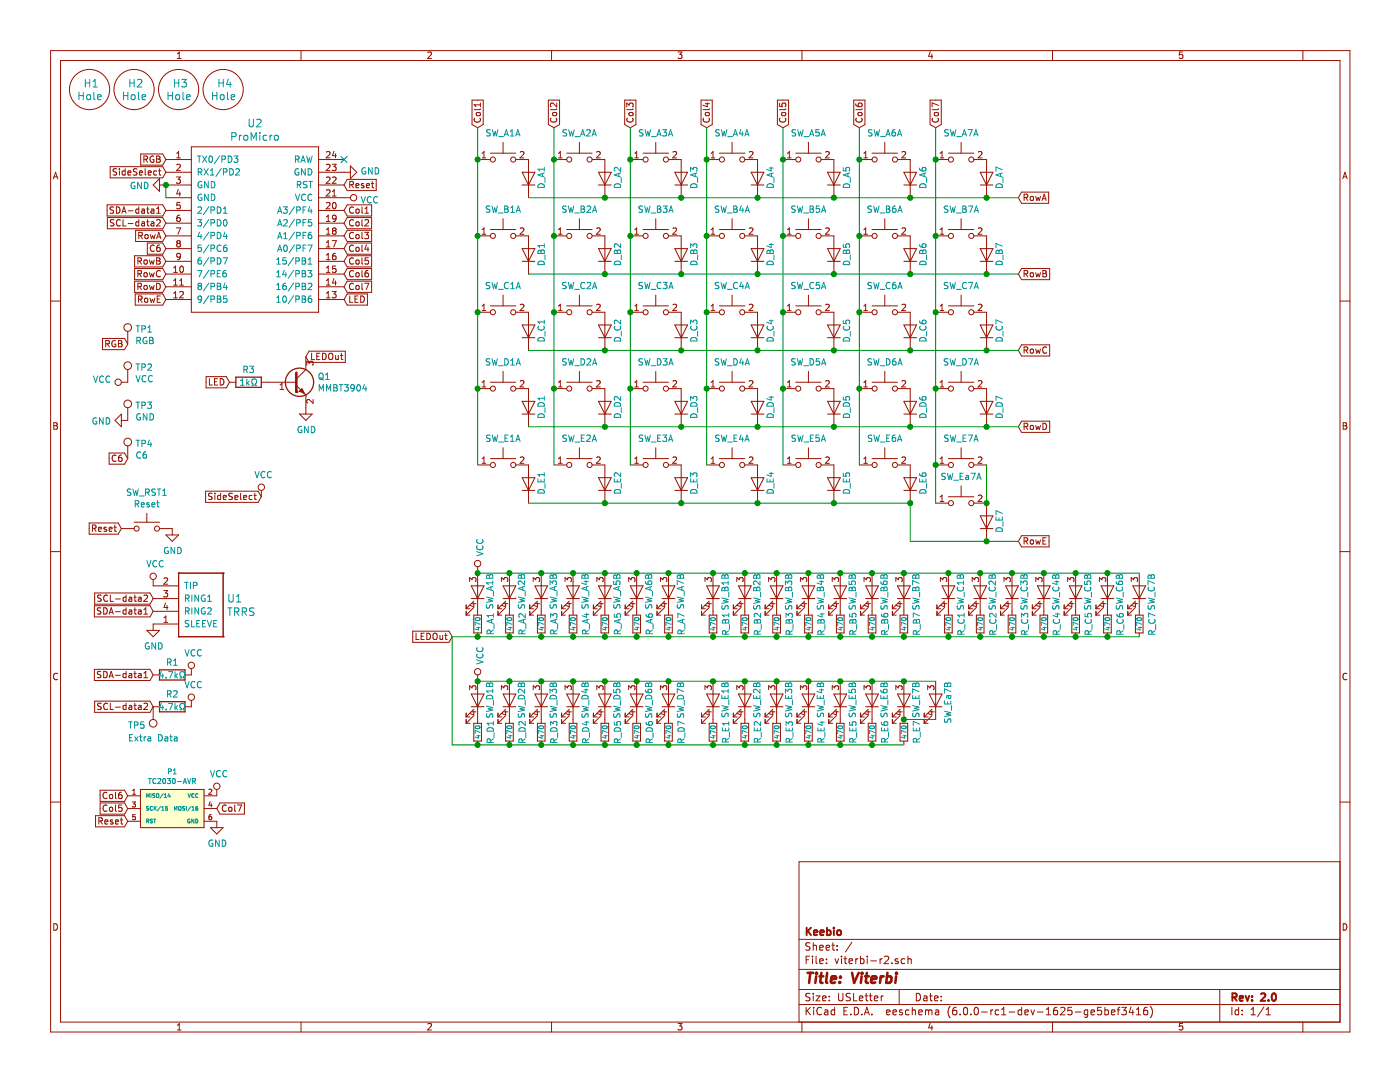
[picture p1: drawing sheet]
<svg xmlns="http://www.w3.org/2000/svg" width="279mm" height="216mm" viewBox="0 0 279 216" stroke-linecap="round" stroke-linejoin="round" font-family="sans-serif">
<g fill="none" stroke="#981200" stroke-width=".2">
<path d="M22 33.3h10.5l.6 1.1-.6 1.1h-10.5zM23.3 33.7h-.5l-.2 .1 .1 .4 .5 .3 .1 .2-.2 .2h-.5M23.8 33.7v.1M23.8 34.1v.8M25 34.1h-.4l-.2 .2 .1 .6h.5M25 33.7v1.2M25.5 34.5l.6-.1v-.3h-.4l-.2 .2 .1 .6h.5M27.3 33.7h-.4l-.2 .1v.3l.5 .3 .1 .3-.2 .2h-.5M27.8 34.5l.6-.1v-.3h-.4l-.2 .2 .1 .6h.5M28.1 30.7h4.4l.6 1.1-.6 1.2h-4.4zM28.7 31.8l.7-.1v-.4l-.7-.2v1.3M29 33.7v1.1l.1 .1"/>
<path d="M29 31.8l.5 .6M29.6 34.5l.6-.1-.1-.3h-.3l-.2 .2v.6h.5M30.7 31.2a.59 .59 0 0 0-.8 .6 .59 .59 0 0 0 .8 .5v-.4h-.2M31.3 31.1h.4l.2 .3-.2 .3 .3 .3-.1 .3-.6 .1zM31.3 31.7h.4M31.3 34.1h-.4l-.2 .2 .1 .6h.5M31.6 34.1h.5M31.8 33.7v1.1l.3 .1M31.8 36.9h6.4M31.8 35.6v2.6l-1.2-1.3zM33.1 31.8h5.1M33.1 34.4h5.1"/>
<path d="M33.1 39.5h5.1M35.2 35.3h.8l-.4 .5 .3 .1 .1 .5-.3 .2-.5-.1M35.3 31.5h.7M35.3 30.6l.3-.4v1.3M35.3 32.9l.4-.1 .3 .3-.8 .9h.8M35.6 37.8l-.3 .9h.8M35.9 38.3v.8M38.2 29.3h25.4v33h-25.4zM63.6 31.8h5.1M63.6 34.4h6.3M63.6 39.5h6.3M63.6 36.9h5.1"/>
<path d="M65.1 30.4l.5-.2 .3 .4-.8 .9h.8M65.1 32.9l.5-.1 .3 .3-.8 .9h.8M65.1 35.4l.5-.1 .3 .4-.8 .9h.8M65.1 38l.5-.1 .3 .3-.8 .9h.8M66.3 32.8h.8l-.4 .5 .3 .1 .1 .4-.3 .2-.5-.1M66.3 35.4l.5-.1 .3 .4-.8 .9h.8M66.3 39.1h.8M66.3 38.2l.4-.3v1.2M66.7 30.2l-.4 .9h.8M67 30.7v.8M69.3 35.8h5.8v2.2h-5.8l-.6-1.1zM69.8 36.9l.7-.1v-.5l-.7-.1v1.3"/>
<path d="M69.9 33.1l1.3 1.3-1.3 1.2zM70.1 36.9l.4 .6M71 37l.6-.1v-.2l-.4-.1-.2 .2 .1 .6h.5M72.6 36.7l-.3-.1-.2 .2 .1 .2 .4 .1v.3h-.5M73.1 37l.6-.1v-.2l-.4-.1-.2 .2 .1 .6h.5M74.1 36.6h.5M74.3 36.2v1.1l.3 .2M21.4 40.9h11.1l.6 1.1-.6 1.1h-11.1zM21.4 43.4h11.1l.6 1.1-.6 1.1h-11.1zM22.7 41.4l-.5-.1-.2 .1v.4l.6 .2 .1 .3-.3 .3-.4-.1M22.7 43.9l-.4-.1-.2 .1-.1 .3 .1 .2 .5 .2 .1 .3-.2 .2-.5-.1M23.2 41.3a.64 .64 0 0 1 .7 .6 .64 .64 0 0 1-.7 .7z"/>
<path d="M24 43.9a.6 .6 0 0 0-.8 .5 .6 .6 0 0 0 .6 .7l.2-.1M24.3 42.6l.4-1.3 .5 1.3M24.4 42.2h.6M24.6 43.8v1.3h.6M25.6 42.1h1M25.6 44.6h1M26.9 53.6h5.6l.6 1.1-.6 1.1h-5.6zM26.9 51h5.6l.6 1.1-.6 1.2h-5.6zM26.9 56.1h5.6l.6 1.1-.6 1.1h-5.6zM27 58.6h5.5l.6 1.2-.6 1.1h-5.5zM27.1 46h5.4l.6 1.1-.6 1.1h-5.4zM27.5 52.1l.6-.1 .1-.4-.7-.2v1.3"/>
<path d="M27.5 54.6h.6l.1-.5-.7-.1v1.2M27.5 57.2l.6-.1 .1-.5-.7-.1v1.3M27.6 59.7l.7-.1v-.4l-.7-.1v1.2M27.7 41.8l-.4-.1-.2 .2 .1 .6h.5M27.7 47h.6l.1-.2v-.3l-.7-.1v1.2M27.7 41.3v1.3M27.7 43.8v1.3M27.7 44.3h-.4l-.2 .2 .1 .5h.5M27.8 52.1l.4 .6M27.8 54.6l.4 .6M27.8 57.2l.4 .6M27.9 59.7l.5 .6"/>
<path d="M28 47l.4 .6M28.3 41.8h.5v.8M28.3 44.3h.5v.8M28.8 44.6l-.6 .2 .1 .2h.5M28.8 51.9h.3l.3 .2-.1 .6h-.3l-.3-.2zM28.8 54.5l.3-.1 .3 .2-.1 .6h-.3l-.3-.2zM28.8 57l.3-.1 .3 .3-.1 .5-.3 .1-.3-.2zM28.8 42l-.6 .2 .1 .3h.5M29 59.5l.5 .1-.1 .7h-.3l-.3-.2zM29 46.8h.3l.3 .2-.1 .6-.5-.1zM29.3 41.7h.5M29.3 44.3h.5"/>
<path d="M29.4 48.5h3.1l.6 1.1-.6 1.1h-3.1zM29.5 41.3v1.1l.3 .2M29.5 43.8v1.1l.3 .2M29.8 51.9l.3 .8 .2-.6 .2 .6 .3-.8M29.8 54.4l.3 .8 .2-.6 .2 .6 .3-.8M29.8 56.9l.3 .9 .2-.6 .2 .6 .3-.9M29.9 59.5l.3 .8 .2-.6 .3 .6 .2-.8M30 46.8l.2 .8 .3-.6 .2 .6 .3-.8M30.2 41.8h.5v.8M30.2 44.3h.5v.8M30.7 42l-.4 .1-.2 .1 .2 .4 .4-.1M30.7 44.6h-.4l-.2 .2 .2 .3 .4-.1"/>
<path d="M30.8 49a.56 .56 0 0 0-.8 .5 .56 .56 0 0 0 .8 .5M31.3 43.9l.4-.1 .3 .4-.8 .9h.8M31.3 51.4h.4l.2 .3-.2 .3 .3 .3-.1 .4h-.6zM31.3 56.5a.64 .64 0 0 1 .7 .7 .64 .64 0 0 1-.7 .6zM31.3 42.6h.7M31.3 41.6l.3-.3v1.3M31.3 47.6l.4-1.2 .4 1.2M31.3 52h.4M31.4 47.3h.6M31.4 59.7h.4M31.9 48.9h-.3a.79 .79 0 0 0-.1 1.3l.4-.2v-.5l-.4-.1-.2 .2M32 54.1a.56 .56 0 0 0-.8 .5 .56 .56 0 0 0 .8 .5"/>
<path d="M32 59.1h-.6v1.2h.6M33.1 54.7h5.1M33.1 57.2h5.1M33.1 59.8h5.1M33.1 52.1h5.1M33.1 49.6h5.1M33.1 47.1h5.1M33.1 44.5h5.1M33.1 42h5.1M34.7 54.4h.7M34.7 53.4l.3-.3v1.3M34.7 56l.3-.4v1.3"/>
<path d="M34.7 58.5l.3-.3v1.2M34.7 56.9h.7M34.7 59.4h.7M35.2 45.5h.9l-.6 1.2M35.5 48.6l-.2 .2v.3l.2 .2 .4-.1 .1-.1v-.3l-.3-.2M35.5 48.6l-.2-.3 .2-.3h.2l.3 .3-.3 .3M35.5 48.6h.2M35.9 58.3l.5-.1 .2 .3-.8 .9h.8M35.9 56.9h.7M35.9 56l.3-.4v1.3M35.9 42.9h-.3a.79 .79 0 0 0-.1 1.3h.4l.1-.5-.3-.3h-.2l-.2 .3M35.9 40.4h-.6v.6l.4-.1 .3 .2v.3l-.3 .3-.4-.2"/>
<path d="M36 53.2l.2-.1a.67 .67 0 0 1 .4 .6 .67 .67 0 0 1-.4 .7l-.3-.5zM36 51.1l-.3 .2h-.3l-.1-.2v-.4l.4-.2 .3 .3-.2 .9-.4 .1M63.6 54.7h5.1M63.6 57.2h5.1M63.6 59.8h5.1M63.6 52.1h5.1M63.6 49.6h5.1M63.6 47.1h5.1M63.6 44.5h5.1M63.6 42h5.1M65.1 54.4h.8M65.1 56.9h.8"/>
<path d="M65.1 59.4h.8M65.1 43.3l.4-.4v1.3M65.1 45.8l.4-.3v1.2M65.1 48.4l.4-.4v1.3M65.1 50.9l.4-.4v1.3M65.1 53.4l.4-.3v1.3M65.1 56l.4-.4v1.3M65.1 58.5l.4-.3v1.2M65.1 51.8h.8M65.1 49.3h.8M65.1 46.7h.8M65.1 44.2h.8"/>
<path d="M65.1 40.5l.5-.1 .3 .3-.8 1h.8M66.3 58.2h.8l-.4 .4 .3 .2 .1 .4-.3 .2-.5-.1M66.3 48h.8l-.5 1.3M66.5 40.5l.2-.1a.67 .67 0 0 1 .4 .6 .67 .67 0 0 1-.4 .7l-.4-.5zM66.6 46l-.3-.2 .3-.3h.2l.3 .2-.3 .3M66.6 46l-.3 .3 .1 .3 .2 .1h.4l.1-.2v-.2l-.3-.3M66.6 46h.2M66.7 55.6l-.4 .9h.8M67 50.5l-.5 .2-.2 .4 .1 .6 .6 .1 .1-.2-.1-.5-.4-.1-.3 .3M67 56.1v.8M67 53.1h-.6l-.1 .6 .5-.1 .3 .2v.3l-.3 .3-.5-.2M67.1 43.5l-.3 .2h-.3l-.2-.2 .2-.5 .3-.1 .2 .2a.84 .84 0 0 1-.3 1.1h-.2"/>
<path d="M69.3 58.6h4v2.3h-4l-.6-1.1zM69.3 53.6h4.9v2.2h-4.9l-.6-1.1zM69.3 51h4.9v2.3h-4.9l-.6-1.2zM69.3 40.9h4.9v2.2h-4.9l-.6-1.1zM69.3 43.4h4.9v2.2h-4.9l-.6-1.1zM69.3 46h4.9v2.2h-4.9l-.6-1.1zM69.3 48.5h4.9v2.2h-4.9l-.6-1.1zM69.3 56.1h4.9v2.2h-4.9l-.6-1.1zM69.8 59.1v1.2h.6M70.5 41.4a.56 .56 0 0 0-.8 .5 .56 .56 0 0 0 .8 .5M70.5 43.9a.56 .56 0 0 0-.8 .6 .56 .56 0 0 0 .8 .5M70.5 46.5a.56 .56 0 0 0-.8 .5 .56 .56 0 0 0 .8 .5"/>
<path d="M70.5 49a.56 .56 0 0 0-.8 .5 .56 .56 0 0 0 .8 .5M70.5 51.6a.56 .56 0 0 0-.8 .5 .56 .56 0 0 0 .8 .5M70.5 54.1a.56 .56 0 0 0-.8 .5 .56 .56 0 0 0 .8 .5M70.5 56.6a.56 .56 0 0 0-.8 .6 .56 .56 0 0 0 .8 .5M70.8 59.7h.5M71.1 41.8l.2-.1 .3 .1 .1 .5-.1 .2-.5-.1zM71.1 57.1l.2-.2 .3 .2 .1 .5-.1 .1h-.5zM71.1 44.4l.2-.1 .3 .1 .1 .5-.1 .1h-.5zM71.1 46.9l.2-.1 .3 .1 .1 .5-.1 .2-.5-.1zM71.1 52l.2-.1 .3 .1 .1 .5-.1 .2-.5-.1zM71.1 49.4l.4-.1 .2 .3v.3l-.2 .3-.5-.3zM71.1 54.5l.4-.1 .2 .2v.4l-.2 .2-.5-.2z"/>
<path d="M71.5 59.1h-.7v1.2h.7M72 59.1a.64 .64 0 0 1 .7 .6 .64 .64 0 0 1-.7 .6zM72.2 41.3v1.1l.2 .2M72.2 43.8v1.1l.2 .2M72.2 46.4v1.1l.2 .1M72.2 48.9v1.1l.2 .2M72.2 51.4v1.1l.2 .2M72.2 54v1.1l.2 .1M72.2 56.5v1.1l.2 .2M72.8 46.4h.8l-.5 .4 .4 .2v.5l-.2 .1-.5-.1M72.8 56.5h.8l-.5 1.3M72.8 41.6l.4-.3v1.3"/>
<path d="M72.8 42.6h.8M72.8 43.9l.5-.1 .3 .4-.8 .9h.8M73.1 48.8l-.3 .9h.8M73.4 54h-.2a.79 .79 0 0 0-.1 1.2l.4-.1v-.5l-.4-.1-.3 .2M73.4 49.3v.9M73.5 51.4h-.6l-.1 .6 .2-.1 .5 .1v.6l-.2 .1-.5-.1M20.5 67.5h4.4l.6 1.2-.6 1.1h-4.4zM21.1 68.6l.7-.1v-.4l-.7-.2v1.3M21.4 68.6l.4 .6M23.1 68a.59 .59 0 0 0-.8 .6 .59 .59 0 0 0 .8 .6v-.5h-.3M23.6 67.9h.5l.2 .3-.2 .4 .3 .2-.2 .4h-.6zM23.6 68.6h.5"/>
<path d="M25.5 66.1v2.6M25.5 73.7v2.6h-1.3M41.1 75.2h4.1l.6 1.1-.6 1.1h-4.1zM41.8 75.6v1.2h.6M42.8 76.2h.4M43.4 75.6h-.6v1.2h.6M44 75.6a.64 .64 0 0 1 .7 .6 .64 .64 0 0 1-.7 .6zM45.8 76.3h1.3M52.2 76.3h1.2M59.1 76.9l1.9 1.9M61 78.8h.1M61 73.7l-1.9 1.9"/>
<path d="M21.8 90.4h3.1l.6 1.1-.6 1.1h-3.1zM23 83.9l1.2-1.3v2.6zM23.2 90.9a.56 .56 0 0 0-.8 .5 .56 .56 0 0 0 .8 .5M24.2 90.8h-.2a.79 .79 0 0 0-.1 1.3l.4-.2v-.5l-.4-.1-.3 .2M25.5 81.4v2.5h-1.3M25.5 89v2.5M41 98h10.5l.7 1.1-.7 1.1h-10.5zM42.3 98.5l-.5-.1-.1 .1v.5l.6 .2v.3l-.2 .2-.5-.1M42.9 98.4v.1M42.9 98.8v.9M44 98.9l-.3-.1-.3 .3 .1 .5h.5M44 98.4v1.3"/>
<path d="M44.6 99.3l.6-.1-.1-.3-.4-.1-.1 .2v.6h.5M46.4 98.5l-.5-.1-.2 .1v.4l.6 .3 .1 .3-.3 .2-.4-.1M46.9 99.3l.6-.1-.1-.3-.4-.1-.1 .2v.6h.5M48 98.4v1.1l.2 .2M48.6 99.3l.6-.1v-.3l-.4-.1-.2 .2 .1 .6h.5M50.3 98.9l-.4-.1-.2 .3 .1 .5h.5M50.7 98.8h.5M50.9 98.4v1.1l.3 .2M52.2 97.9v1.2M17.8 104.4h5.8l.6 1.1-.6 1.1h-5.8zM18.5 105.4l.6-.1v-.4l-.6-.1v1.2M18.8 105.4l.4 .6"/>
<path d="M18.9 118.3h11l.7 1.1-.7 1.2h-11zM19.6 105.6l.7-.1-.1-.3h-.4l-.2 .2 .1 .6h.5M20.2 118.8l-.5-.1-.2 .2v.2l.1 .2 .5 .2 .1 .3-.2 .2-.5-.1M21.2 105.2h-.3l-.2 .2 .1 .1 .4 .2v.3h-.5M21.5 118.9a.6 .6 0 0 0-.9 .4 .6 .6 0 0 0 .6 .7l.3-.1M21.8 105.6l.6-.1-.1-.3h-.3l-.2 .2v.6h.5M22 118.7v1.3h.6M22.7 105.2h.5M22.9 104.8v1.1l.3 .1M23.1 119.5h.9M24.2 105.5h2.6M25.2 119.2h-.4l-.2 .2 .1 .5h.5"/>
<path d="M25.2 118.7v1.3M25.8 119.2h.5v.8M26.3 119.5l-.6 .2 .1 .2h.5M26.7 119.2h.5M26.8 104.2h5M26.9 118.7v1.1l.3 .2M27.6 119.2h.5l.1 .8M28.2 119.5h-.5l-.1 .2 .1 .3 .5-.1M28.7 118.9l.5-.2 .3 .4-.8 .9h.8M29.3 102.4v1.8M30.6 115.6v1.3h5M30.6 119.4h5"/>
<path d="M31.8 105.5h2.6v1.2M32.7 117.8h.8l-.5 .5 .4 .1 .1 .5-.3 .2-.5-.1M32.7 115.4l.5-.1 .3 .4-.8 .9h.8M33.1 106.7h2.5l-1.2 1.3zM35.6 114.4h.1M35.6 114.4v12.7M35.6 114.4h8.9M44.5 114.4h.1M44.5 114.4v12.7M18.8 120.9h11.1l.7 1.1-.7 1.1h-11.1zM18.8 133.6h11.1l.7 1.1-.7 1.1h-11.1zM18.9 139.9h11l.7 1.1-.7 1.1h-11z"/>
<path d="M20.1 121.3h-.5l-.1 .1v.3l.5 .3 .1 .3-.2 .2h-.5M20.1 134h-.5l-.1 .1v.3l.5 .3 .1 .3-.2 .2h-.5M20.7 121.3a.64 .64 0 0 1 .7 .6 .64 .64 0 0 1-.7 .6zM20.7 134a.64 .64 0 0 1 .7 .6 .64 .64 0 0 1-.7 .6zM21.8 122.5l.4-1.2 .4 1.2M21.8 135.2l.4-1.2 .4 1.2M21.9 122.2h.6M21.9 134.9h.6M23.1 122.1h.9M23.1 134.8h.9M25.2 121.7h-.4l-.2 .2 .1 .6h.5M25.2 134.4h-.4l-.2 .2 .1 .6h.5"/>
<path d="M25.2 121.3v1.2M25.2 134v1.2M25.8 121.7h.5v.8M25.8 134.4h.5v.8M26.3 122l-.6 .2 .1 .3h.5M26.3 134.7l-.6 .2 .1 .3h.5M26.7 121.7h.5M26.7 134.4h.5M26.9 121.3v1.1l.3 .1M26.9 134v1.1l.3 .1M27.6 121.7h.5l.1 .8M27.6 134.4h.5l.1 .8"/>
<path d="M28.2 122l-.5 .1-.1 .1 .1 .3h.5M28.2 134.7l-.5 .1-.1 .1 .1 .3h.5M28.7 122.5h.8M28.7 121.6l.4-.3v1.2M28.7 134.3l.4-.3v1.2M28.7 135.2h.8M29.3 125.8h2.5l-1.2 1.3zM30.6 122h5M30.6 134.7h1.2M32.7 124.2h.8M32.7 123.3l.4-.4v1.3M33 120.3l-.3 .9h.8"/>
<path d="M33.3 120.8v.8M35.6 127.1h.1M35.6 127.1h8.9M35.6 124.5h-5v1.3M38.2 133.4v1.3h-1.3M38.2 139.8v1.2h-1.3M44.5 127.1h.1M20.2 140.4l-.5-.1-.2 .1v.3l.1 .2 .5 .1 .1 .4-.2 .2-.5-.1M21.5 140.4a.6 .6 0 0 0-.9 .5 .6 .6 0 0 0 .6 .7l.3-.1M22 140.3v1.3h.6M23.1 141.1h.9M25.2 140.8l-.4-.1-.2 .3 .1 .5h.5"/>
<path d="M25.2 140.3v1.3M25.8 140.8h.5v.8M26.3 141l-.6 .3 .1 .2h.5M26.7 140.7h.5M26.9 140.3v1.1l.3 .2M27.6 140.8h.5l.1 .8M28.2 141l-.5 .1-.1 .2 .1 .3 .5-.1M28.7 140.4l.5-.1 .3 .4-.8 .9h.8M30.6 141v2.6M30.6 141h1.2"/>
<circle cx="17.9" cy="17.9" r="4"/>
<circle cx="26.8" cy="17.9" r="4"/>
<circle cx="35.6" cy="17.9" r="4"/>
<circle cx="44.5" cy="17.9" r="4"/>
<circle cx="70.6" cy="39.5" r=".63"/>
<circle cx="23.6" cy="76.3" r=".63"/>
<circle cx="25.5" cy="73" r=".76"/>
<circle cx="25.5" cy="65.4" r=".76"/>
<circle cx="25.5" cy="88.2" r=".76"/>
<circle cx="25.5" cy="80.6" r=".76"/>
<circle cx="52.2" cy="97.2" r=".63"/>
<circle cx="27.3" cy="105.5" r=".51"/>
<circle cx="30.6" cy="115" r=".63"/>
<circle cx="31.3" cy="105.5" r=".51"/>
<circle cx="38.2" cy="132.8" r=".63"/>
<circle cx="38.2" cy="139.1" r=".63"/>
<circle cx="30.6" cy="144.3" r=".76"/>
</g>
<g fill="none" stroke="#009596" stroke-width=".2">
<path d="M15.8 18.4v1.5M15.8 19.1h.8M16.6 18.4v1.5M17 15.8v1.6M17 16.5h.9M17.4 19l.2-.1 .4 .1 .1 .6-.2 .2-.3 .1-.2-.2zM17.9 15.8v1.6M18.6 17.4h.8M18.6 16.3l.4-.5v1.6M18.7 18.4v1.3l.3 .2M19.5 19.4l.7-.2-.1-.2-.4-.1-.2 .2v.7h.6M24.7 19.1h.8"/>
<path d="M24.7 18.4v1.5M25.5 18.4v1.5M25.9 16.5h.9M25.9 15.8v1.6M26.3 19l.2-.1 .4 .1 .1 .6-.2 .2-.3 .1-.2-.2zM26.8 15.8v1.6M27.4 16l.6-.2 .2 .2 .1 .3-.9 1.1h.9M27.6 18.4v1.3l.3 .2M28.4 19.4l.7-.2-.1-.2-.4-.1-.2 .2v.7h.6M33.5 19.1h.9M33.5 18.4v1.5M34.4 18.4v1.5"/>
<path d="M34.8 16.5h.9M34.8 15.8v1.6M35.1 19l.2-.1 .5 .1 .1 .6-.2 .2-.4 .1-.2-.2zM35.7 15.8v1.6M36.3 15.8h.9l-.5 .6 .4 .1v.7l-.2 .2-.6-.2M36.5 18.4v1.3l.2 .2M37.2 19.4l.8-.2-.1-.2-.5-.1-.2 .2 .1 .7h.6M42.4 18.4v1.5M42.4 19.1h.9M43.3 18.4v1.5M43.7 16.5h.9M43.7 15.8v1.6"/>
<path d="M44 19l.2-.1 .5 .1v.6l-.1 .2-.4 .1-.2-.2zM44.6 15.8v1.6M45.4 18.4v1.3l.2 .2M45.6 15.8l-.4 1.1h1M45.9 16.3v1.1M46.1 19.4l.7-.2v-.2l-.5-.1-.2 .2 .1 .7h.6M26.9 36.5a.59 .59 0 0 0-.8 .5 .59 .59 0 0 0 .8 .6v-.5h-.2M28.2 36.4v1.2l-.7-1.2v1.2M28.8 36.4a.64 .64 0 0 1 .7 .6 .64 .64 0 0 1-.7 .6zM39.4 31.1h.7M39.6 34.3l.6-.1v-.4l-.6-.1v1.2M39.8 31.1v1.3"/>
<path d="M39.9 34.3l.4 .6M40.2 36.3a.59 .59 0 0 0-.7 .5 .59 .59 0 0 0 .7 .6l.1-.5h-.3M40.2 38.8a.59 .59 0 0 0-.7 .6 .59 .59 0 0 0 .7 .6l.1-.5h-.3M40.4 31.1l.9 1.3M40.7 33.7l.9 1.2M41.3 31.1l-.9 1.3M41.6 33.7l-.9 1.2M41.6 36.2v1.3l-.8-1.3v1.3M41.6 38.7v1.3l-.8-1.3v1.3M41.8 31.3l.2-.2a.69 .69 0 0 1 .4 .7 .69 .69 0 0 1-.4 .6l-.3-.5zM42 34.9h.7M42 34l.4-.3v1.2"/>
<path d="M42.2 38.7a.64 .64 0 0 1 .7 .7 .64 .64 0 0 1-.7 .6zM42.2 36.2a.64 .64 0 0 1 .7 .6 .64 .64 0 0 1-.7 .7zM43.8 31.1l-1 1.6M44.2 33.6l-1.1 1.6M44.3 31.8l.6-.1 .1-.1-.1-.3-.6-.2v1.3M44.6 34.3h.6l.1-.2-.1-.3-.6-.1v1.2M45.6 31.1a.64 .64 0 0 1 .7 .7 .64 .64 0 0 1-.7 .6zM45.9 33.7a.64 .64 0 0 1 .7 .6 .64 .64 0 0 1-.7 .6zM46.3 27.3l.7-.1 .1-.6-.8-.1v1.5M46.7 31.1h.8l-.4 .5 .3 .1v.6l-.5 .1-.2-.1M47.1 33.8l.5-.1 .2 .3-.8 .9h.8M47.8 27v1"/>
<path d="M48.2 27l-.4 .3M48.7 27.1l.3-.1 .4 .1 .1 .6-.2 .2-.3 .1-.3-.2zM49.7 23.8v1.2l.3 .3h.3l.3-.3v-1.2M50.1 28v-1.5l.5 1.1 .5-1.1v1.5M51.2 23.9l.6-.1 .2 .1 .1 .3-.9 1.1h.9M51.8 26.5v.1M51.8 27v1M53.2 27.1l-.4-.1-.3 .3 .2 .6h.5M53.9 27v1M54.3 27l-.4 .3M54.8 27.1l.2-.1 .5 .1 .1 .6-.2 .2-.4 .1-.2-.2zM59 31.8l.6-.1v-.4l-.6-.2v1.3"/>
<path d="M59 38.7l.4 1.3 .4-1.3M59.3 31.8l.4 .6M59.3 36.9l.6-.1 .1-.5-.7-.1v1.3M59.6 33.7a.59 .59 0 0 0-.8 .6 .59 .59 0 0 0 .8 .6v-.5h-.2M59.6 36.9l.4 .6M60 32.4l.5-1.3 .4 1.3M60.2 32h.6M60.9 33.7v1.2l-.7-1.2v1.2M61 38.9a.56 .56 0 0 0-.8 .5 .56 .56 0 0 0 .8 .5M61.2 31.1l.3 1.3 .3-.9 .2 .9 .3-1.3M61.3 36.3l-.5-.1-.3 .3 .2 .3 .5 .2v.3l-.2 .2-.5-.1M61.5 33.7a.64 .64 0 0 1 .7 .6 .64 .64 0 0 1-.7 .6z"/>
<path d="M61.6 36.2h.8M62 36.2v1.3M62.2 38.9a.56 .56 0 0 0-.8 .5 .56 .56 0 0 0 .8 .5M72.1 39.2l.4 1.3 .4-1.3M72.9 33.5a.59 .59 0 0 0-.7 .6 .59 .59 0 0 0 .7 .6l.1-.5h-.3M74.1 39.4a.56 .56 0 0 0-.8 .5 .56 .56 0 0 0 .8 .5M74.3 33.5v1.2l-.8-1.2v1.2M74.9 33.5a.64 .64 0 0 1 .7 .6 .64 .64 0 0 1-.7 .6zM75.3 39.4a.56 .56 0 0 0-.8 .5 .56 .56 0 0 0 .8 .5M39.5 54h.8l-.5 1.2M39.5 43.8h.7l-.4 .5 .4 .1v.5l-.2 .2-.5-.1M39.5 41.4l.5-.1 .2 .3-.7 1h.7"/>
<path d="M39.8 57.1l-.3-.3 .3-.3h.2l.2 .3-.2 .3M39.8 57.1l-.3 .2 .1 .4 .2 .1 .3-.1 .1-.1v-.3l-.2-.2M39.8 57.1h.2M39.8 46.3l-.3 .9h.8M40.1 51.4l-.4 .2-.2 .4 .1 .6 .5 .1 .1-.2-.1-.5-.3-.1-.3 .3M40.1 46.8v.8M40.2 48.9h-.6l-.1 .6 .5-.1 .2 .2v.3l-.2 .3-.5-.2M40.2 59.6l-.2 .2h-.4l-.1-.2 .1-.5h.4l.2 .1a.84 .84 0 0 1-.3 1.1h-.3M41.7 53.9l-1.1 1.7M41.7 56.5l-1.1 1.6M41.7 59l-1.1 1.6M41.7 41.2l-1.1 1.7"/>
<path d="M41.7 43.8l-1.1 1.6M41.7 46.3l-1.1 1.6M41.7 48.8l-1.1 1.7M41.7 51.4l-1.1 1.6M42.1 54.6l.7-.1v-.4l-.7-.1v1.2M42.1 41.9l.7-.1v-.4l-.7-.1v1.3M42.1 44.5l.7-.1v-.5l-.7-.1v1.3M42.1 47l.7-.1v-.4l-.7-.1v1.2M42.1 49.6l.7-.1v-.5l-.7-.1v1.3M42.1 52.1l.7-.1v-.4l-.7-.2v1.3M42.1 57.2l.7-.1v-.5l-.7-.1v1.3M42.1 59.7l.7-.1v-.4l-.7-.1v1.2"/>
<path d="M43.4 54.6h.4M43.4 41.3a.64 .64 0 0 1 .7 .6 .64 .64 0 0 1-.7 .7zM43.4 43.8a.64 .64 0 0 1 .7 .7 .64 .64 0 0 1-.7 .6zM43.4 46.4a.64 .64 0 0 1 .7 .6 .64 .64 0 0 1-.7 .6zM43.4 51.4a.64 .64 0 0 1 .7 .7 .64 .64 0 0 1-.7 .6zM43.4 56.5h.4l.3 .3-.3 .3 .3 .3-.1 .3-.6 .1zM43.4 59.1h.4l.3 .2-.3 .4 .3 .2-.1 .4h-.6zM43.4 57.1h.4M43.4 59.7h.4M44 54h-.6v1.2h.6M44.1 49a.56 .56 0 0 0-.8 .5 .56 .56 0 0 0 .8 .5M44.5 51.4h.9l-.6 1.3"/>
<path d="M44.6 42.6h.7M44.6 41.6l.3-.3v1.3M44.7 43.9l.2-.1a.67 .67 0 0 1 .4 .7 .67 .67 0 0 1-.4 .6l-.3-.5zM44.9 56.5l-.3 .9h.8M44.9 46.3l-.3 .9h.8M45.1 54h-.3a.79 .79 0 0 0-.1 1.2h.4l.1-.5-.3-.2h-.2l-.2 .2M45.2 46.8v.8M45.2 56.9v.9M45.2 48.9l-.4 .1-.2 .5v.5l.6 .1 .1-.2-.1-.4-.4-.1-.2 .2M45.2 59.1h-.6v.6l.5-.2 .2 .3v.3l-.2 .2-.5-.1M55.2 55.2h.7M55.2 57.8h.7"/>
<path d="M55.2 51.8l.4-.4v1.3M55.2 54.3l.4-.3v1.2M55.2 56.9l.4-.4v1.3M55.2 59.4l.4-.3v1.2M55.2 52.7h.7M55.4 50.2l.4-1.3 .4 1.3M55.4 47.6l.4-1.2 .4 1.2M55.4 45.1l.4-1.3 .4 1.3M55.4 42.6l.4-1.3 .4 1.3M55.5 49.8h.6M55.5 47.3h.6M55.5 44.7h.6"/>
<path d="M55.5 42.2h.6M56.5 59.2l.2-.1a.67 .67 0 0 1 .5 .6 .67 .67 0 0 1-.5 .6l-.3-.5zM56.5 41.3h.8l-.4 .5 .4 .1v.5l-.2 .2-.6-.2M56.6 43.9l.5-.1 .2 .4-.8 .9h.8M56.6 47.6h.7M56.6 46.7l.4-.3v1.2M56.7 53.9l-.3 .9h.8M56.7 49l.2-.1a.67 .67 0 0 1 .4 .6 .67 .67 0 0 1-.4 .7l-.3-.5zM57 56.5h-.2a.79 .79 0 0 0-.1 1.3l.4-.1v-.6l-.4-.1-.3 .3M57 54.4v.8M57.1 51.4h-.6l-.1 .6 .2-.1 .5 .1v.6l-.2 .1-.5-.1M58.6 59l-1.1 1.6"/>
<path d="M58.6 56.5l-1.1 1.6M58.6 53.9l-1.1 1.7M58.6 51.4l-1.1 1.6M58.8 48.8l-1.1 1.7M58.8 46.3l-1.1 1.6M58.8 43.8l-1.1 1.6M58.8 41.2l-1.1 1.7M59 54.6h.6l.1-.5-.7-.1v1.2M59 57.2l.6-.1 .1-.5-.7-.1v1.3M59 59.7h.6l.1-.5-.7-.1v1.2M59 52.1l.6-.1 .1-.4-.7-.2v1.3M59.2 49.6l.6-.1 .1-.2v-.3l-.7-.1v1.3"/>
<path d="M59.2 41.9h.6l.1-.2v-.3l-.7-.1v1.3M59.2 44.5l.6-.1 .1-.1v-.4l-.7-.1v1.3M59.2 47h.6l.1-.2v-.3l-.7-.1v1.2M60.3 54l.6 .1v.4l-.2 .1 .3 .2-.1 .4h-.6zM60.3 54.6h.4M60.3 56.5l.6 .1v.4l-.2 .1 .3 .3-.1 .3-.6 .1zM60.3 57.1h.4M60.3 59.1l.6 .1v.3l-.2 .2 .3 .2-.1 .4h-.6zM60.3 59.7h.4M60.3 51.4l.6 .2v.3l-.2 .1 .3 .3-.1 .4h-.6zM60.3 52h.4M60.5 49.5h.4"/>
<path d="M60.5 47h.4M60.5 44.4h.4M60.5 41.9h.4M61.1 48.9h-.6v1.3M61.1 41.3h-.6v1.3M61.1 43.8h-.6v1.3M61.1 46.4h-.6v1.2M61.4 54h.8l-.4 .5 .4 .1v.5l-.2 .1-.6-.1M61.4 48.9h.9l-.5 1.3M61.5 56.6l.5-.1 .2 .4-.8 .9h.8M61.5 52.7h.7M61.5 51.8l.4-.4v1.3"/>
<path d="M61.8 41.2l-.3 .9h.8M62.1 59.1h-.2a.79 .79 0 0 0-.1 1.2l.4-.1v-.5l-.4-.2-.3 .3M62.1 46.4h-.2a.79 .79 0 0 0-.1 1.2l.4-.1v-.5l-.4-.2-.3 .3M62.1 41.7v.9M62.2 43.8h-.6l-.1 .6 .2-.1 .5 .1v.6l-.2 .1-.5-.1M18.7 75l.4 1.3 .4-1.3M20.6 75.2a.56 .56 0 0 0-.8 .5 .56 .56 0 0 0 .8 .5M21.9 75.2a.56 .56 0 0 0-.8 .5 .56 .56 0 0 0 .8 .5M27.1 65h.8M27.1 72.6h.8M27.1 74.9l.5 1.3 .4-1.3M27.3 68l.7-.1v-.5l-.7-.1v1.3"/>
<path d="M27.5 65v1.3M27.5 72.6v1.3M27.6 68l.5 .6M28.3 65.7l.7-.1v-.5l-.7-.1v1.3M28.3 73.3l.7-.1v-.5l-.7-.1v1.3M29.1 75.1a.56 .56 0 0 0-.8 .5 .56 .56 0 0 0 .8 .5M29.3 67.4a.59 .59 0 0 0-.8 .6 .59 .59 0 0 0 .8 .5v-.5h-.2M29.5 66.3h.7M29.5 65.4l.4-.4v1.3M29.5 72.7l.5-.1 .2 .4-.7 .9h.7M29.9 67.3h.4l.2 .3-.2 .3 .3 .2-.1 .4-.6 .1zM29.9 67.9h.4"/>
<path d="M30.4 75.1a.56 .56 0 0 0-.8 .5 .56 .56 0 0 0 .8 .5M48 76l.4-.4v1.3M48 76.9h.7M48.7 73.7l.6-.1v-.4l-.6-.1v1.2M49 73.7l.4 .6M49.3 75.6v1.3M49.4 76.4l.3 .5M49.7 76l-.4 .5M49.8 73.1h.8l-.4 .5 .3 .1 .1 .4-.3 .2-.5-.1M50.2 76.9h.3v-.2a.54 .54 0 0 1-.2-.8 .54 .54 0 0 1 .7-.2 .57 .57 0 0 1-.1 1v.2h.3M55.2 60.3h.7M19.2 83.4a.59 .59 0 0 0-.7 .6 .59 .59 0 0 0 .7 .6l.1-.5h-.2"/>
<path d="M20.6 83.4v1.2l-.7-1.2v1.2M21.2 83.4a.64 .64 0 0 1 .7 .6 .64 .64 0 0 1-.7 .6zM26.1 97.7l-.5-.1-.2 .1v.4l.6 .2 .1 .3-.2 .2h-.5M26.5 97.6l.3 1.2 .3-.9 .2 .9 .3-1.2M27.1 80.2h.8M27.1 87.9h.8M27.5 80.2v1.3M27.5 87.9v1.2M27.8 99h1M28 82.6a.59 .59 0 0 0-.7 .6 .59 .59 0 0 0 .7 .6l.1-.5h-.3M28.1 90.3a.56 .56 0 0 0-.8 .5 .56 .56 0 0 0 .8 .5M28.3 80.9l.7-.1v-.4l-.7-.2v1.3"/>
<path d="M28.3 88.5l.7-.1v-.4l-.7-.1v1.2M29.1 98.2h.6l.1-.2-.1-.3-.6-.1v1.2M29.1 90.2h-.2a.79 .79 0 0 0-.1 1.2h.3l.2-.5-.3-.3h-.2l-.3 .3M29.3 82.5v1.3l-.7-1.3v1.3M29.4 98.2l.4 .6M29.5 80.2h.7l-.4 .5 .4 .1v.5l-.2 .2-.5-.1M29.8 87.8l-.3 .9h.8M29.9 82.5a.64 .64 0 0 1 .7 .7 .64 .64 0 0 1-.7 .6zM30.1 88.3v.8M31 97.7l-.5-.1-.2 .1v.4l.6 .2 .1 .3-.2 .2h-.5M31.4 97.6h.7M31.5 99.9v1.1l.3 .2"/>
<path d="M31.7 97.6v1.2M32.5 98.8h.7M32.5 97.9l.3-.3v1.2M50.9 94.1l.4 1.2 .4-1.2M52.9 94.2a.56 .56 0 0 0-.8 .5 .56 .56 0 0 0 .8 .5M54.1 94.2a.56 .56 0 0 0-.8 .5 .56 .56 0 0 0 .8 .5M27 100.5h.6l.1-.2-.1-.3-.6-.1v1.3M27.3 100.5l.4 .7M28.2 100.7l.6-.1-.1-.2-.3-.1-.2 .2 .1 .6h.4M29.3 111.8l.4 1.3 .4-1.3M29.8 100.4l-.3-.1-.2 .2v.2l.5 .1v.3h-.5M30.3 100.7l.6-.1-.1-.2-.3-.1-.2 .2 .1 .6h.4"/>
<path d="M31.3 100.3h.5M31.3 112a.56 .56 0 0 0-.8 .5 .56 .56 0 0 0 .8 .5M32.5 112a.56 .56 0 0 0-.7 .5 .56 .56 0 0 0 .7 .5M33.5 109.3a.59 .59 0 0 0-.7 .6 .59 .59 0 0 0 .7 .5l.1-.5h-.3M34.9 109.2v1.3l-.8-1.3v1.3M35.5 109.2a.64 .64 0 0 1 .7 .6 .64 .64 0 0 1-.7 .7zM36.8 116.2h.8M37 119.4l.7-.1v-.4l-.7-.2v1.3M37.2 116.2v1.3M37.3 119.4l.5 .6M38 116.2v1.3M38.3 118.7v1.3"/>
<path d="M38.6 116.8l.7-.1v-.4l-.7-.1v1.3M39.6 118.7v1.3l-.7-1.3v1.3M40.9 118.8a.59 .59 0 0 0-.7 .6 .59 .59 0 0 0 .7 .5l.1-.4h-.3M41.4 120h.8M41.4 119.1l.4-.4v1.3M45.7 118.6v1.2l.3 .3h.3l.2-.3v-1.2M47.2 119l.4-.4v1.5M29.7 128.3a.59 .59 0 0 0-.7 .6 .59 .59 0 0 0 .7 .6l.1-.5h-.3M31.1 128.3v1.2l-.8-1.2v1.2M31.7 128.3a.64 .64 0 0 1 .7 .6 .64 .64 0 0 1-.7 .6zM32.2 134l-.3 .9h.8M32.5 134.4v.9"/>
<path d="M33.1 135.2v.1M33.4 132.1l.7-.1v-.4l-.7-.1v1.2M33.4 138.5l.7-.1v-.4l-.7-.2v1.3M33.6 134h.9l-.6 1.3M33.7 132.1l.4 .6M33.7 138.5l.4 .6M34.6 132.7h.8M34.6 131.8l.4-.3v1.2M34.6 138l.5-.2 .3 .4-.8 .9h.8M34.9 134v1.3M35.1 134.8l.3 .5M35.4 134.4l-.5 .5"/>
<path d="M35.9 135.3h.3v-.2a.55 .55 0 0 1-.3-.9 .55 .55 0 0 1 .9 0l.1 .2a.53 .53 0 0 1-.3 .7v.2h.3M36.9 129.6l.4 1.3 .5-1.3M36.9 136l.4 1.2 .5-1.2M37 121.9l.7-.1v-.4l-.7-.1v1.2M37.3 121.9l.5 .6M37.7 123.9l-.5-.1-.2 .1v.4l.6 .2 .1 .3-.3 .3-.4-.1M38.2 123.8v1.3h.6M38.3 121.3v1.2M38.9 129.7a.56 .56 0 0 0-.8 .6 .56 .56 0 0 0 .8 .5M38.9 136.1a.56 .56 0 0 0-.8 .5 .56 .56 0 0 0 .8 .5M39.3 124.4h.4M39.6 121.3v1.2l-.7-1.2v1.2"/>
<path d="M39.9 123.8h-.6v1.3h.6M40.2 129.7a.56 .56 0 0 0-.8 .6 .56 .56 0 0 0 .8 .5M40.2 136.1a.56 .56 0 0 0-.8 .5 .56 .56 0 0 0 .8 .5M40.4 124.4h.4M40.9 121.3a.59 .59 0 0 0-.7 .6 .59 .59 0 0 0 .7 .6l.1-.5h-.3M41 123.8h-.6v1.3h.6M41.4 123.8l.4 1.3 .4-1.3M41.4 121.4l.5-.1 .3 .3-.8 .9h.8M42.7 124.4h.4M43.3 123.8h-.6v1.3h.6M45.4 121.3h.9M45.9 121.3v1.5"/>
<path d="M46.8 122.1l.8-.1v-.6l-.8-.1v1.5M47.2 122.1l.5 .7M47.2 120.1h.9M48.3 122.1l.8-.1 .1-.6-.9-.1v1.5M48.7 122.1l.5 .7M50.7 121.4l-.6-.1-.3 .3 .1 .3 .7 .3v.5a.62 .62 0 0 1-.8 0M25.7 144h.7M25.9 147.2h.4M26 144v1.3M26.5 146.6h-.6v1.3h.6M26.8 144.7l.7-.1v-.4l-.7-.2v1.3M26.9 147l.6 .9"/>
<path d="M27.5 147l-.6 .9M27.9 147h.4M28 146.6v1.1l.3 .2M28.7 144h-.6l-.1 .7 .5-.2 .3 .3v.3l-.3 .2-.5-.1M28.8 147v.9M29.1 147l-.3 .2M29.6 147.1h.4l.1 .8M30.1 147.3l-.6 .2 .1 .3h.5M31.7 146.6a.64 .64 0 0 1 .7 .6 .64 .64 0 0 1-.7 .7zM32.2 140.3l-.3 .9h.8M32.5 140.8v.8M32.9 147.1h.5l.1 .8"/>
<path d="M33.1 141.5v.1M33.5 147.3l-.4 .1-.2 .1v.3h.6M33.6 140.4h.9l-.6 1.2M33.9 147h.5M34.1 146.6v1.1l.3 .2M34.8 147.1h.5v.8M34.9 140.4v1.2M35.1 141.1l.3 .5M35.3 147.3l-.4 .1-.1 .1v.3h.5M35.4 140.8l-.5 .5M35.9 141.6h.3v-.2a.55 .55 0 0 1-.3-.8 .55 .55 0 0 1 .9-.1l.1 .2a.53 .53 0 0 1-.3 .7v.2h.3"/>
</g>
<path d="M33.1 36.9v2.6" fill="none" stroke="#009300" stroke-width=".2"/>
<path d="M68 31.2l1.3 1.2M69.3 31.2l-1.3 1.2" fill="none" stroke="#011996" stroke-width=".2"/>
<g fill="none" stroke="#981200" stroke-width=".25">
<path d="M47.1 75.3h5.1v2h-5.1zM31.8 133.7h5.1v2h-5.1zM31.8 140h5.1v2h-5.1z"/>
<circle cx="59.8" cy="76.3" r="2.82"/>
</g>
<path d="M59.1 74.4v3.8" fill="none" stroke="#981200" stroke-width=".51"/>
<circle cx="59.1" cy="78.2" r=".25" fill="#981200"/>
<path d="M59.8 78l.5-.5 .5 1.1z" fill-rule="evenodd" fill="#981200" stroke="#981200" stroke-width=".2"/>
<g fill="none" stroke="#981200" stroke-width=".2">
<path d="M10.1 10.1h259.3v195.8h-259.3zM12.1 12.1h255.3v191.8h-255.3zM35.4 11.7h.7M35.4 10.7l.4-.3v1.3M60.1 10.1v2M85.4 10.5l.5-.1 .2 .3-.8 1h.8M94.2 20h2.2v4.9l-1.1 .6-1.1-.6zM109.4 20h2.3v4.9l-1.1 .6-1.2-.6zM110.1 10.1v2M124.7 20h2.2v4.9l-1.1 .6-1.1-.6zM135.3 10.4h.8l-.4 .5 .3 .1v.5l-.1 .2-.6-.2M139.9 20h2.2v4.9l-1.1 .6-1.1-.6z"/>
<path d="M155.1 20h2.3v4.9l-1.1 .6-1.2-.6zM160 10.1v2M170.4 20h2.2v4.9l-1.1 .6-1.1-.6zM185.6 20h2.3v4.9l-1.2 .6-1.1-.6zM185.6 10.3l-.3 .9h.8M186 10.8v.9M210 10.1v2M236 10.4h-.6l-.1 .6 .2-.1h.5v.6l-.2 .2-.5-.2M260 10.1v2M10.7 35.7l.4-1.3 .4 1.3M10.8 35.3h.6M94.7 23.6a.56 .56 0 0 0 .5 .8 .56 .56 0 0 0 .6-.8"/>
<path d="M95.2 22.5h.6v.5l-.2 .1-.4-.1-.2-.2zM95.3 31.8h2.6M95.9 20.6v.7M95.9 21.7l-.2 .2h-1.1M95.9 20.9h-1.3l.4 .4M96.2 31.5h.7M96.2 30.6l.4-.4v1.3M97.9 30.6h5M100.4 28.4v2.2M102.9 31.8h2.6v7.7M103.8 30.4l.5-.2 .3 .4-.8 .9h.8M104.2 36.9h2.5"/>
<path d="M104.2 34.4h2.5l-1.2 2.5zM110 23.6a.56 .56 0 0 0 .5 .8 .56 .56 0 0 0 .5-.8M110.3 22.6l.2-.2 .5 .1 .1 .5-.2 .1-.5-.1zM110.6 31.8h2.5M111.1 21.7l-.2 .2h-1.1M111.1 20.6v.7l-.9-.7-.4 .2 .2 .5M111.4 31.5h.8M111.4 30.6l.4-.4v1.3M113.1 30.6h5.1M115.6 28.4v2.2M118.2 31.8h2.5v7.7M119.1 30.4l.4-.2 .3 .4-.8 .9h.8"/>
<path d="M119.4 36.9h2.6M119.4 34.4h2.6l-1.3 2.5zM125.1 21.3v-.7l.5 .4 .1-.4h.5l.1 .2-.1 .5M125.2 23.6a.56 .56 0 0 0 .5 .8 .56 .56 0 0 0 .5-.8M125.6 22.6l.1-.2 .5 .1 .1 .5-.2 .1-.5-.1zM125.8 31.8h2.5M126.3 21.7l-.1 .2h-1.1M126.7 30.6l.4-.4v1.3M126.7 31.5h.7M128.3 30.6h5.1M130.9 28.4v2.2M133.4 31.8h2.5v7.7"/>
<path d="M134.3 30.4l.5-.2 .2 .4-.8 .9h.8M134.7 36.9h2.5M134.7 34.4h2.5l-1.3 2.5zM140.4 23.6a.56 .56 0 0 0 .6 .8 .56 .56 0 0 0 .5-.8M140.7 20.7h.9M140.8 22.6l.2-.2 .5 .1v.5l-.1 .1-.5-.1zM141 31.8h2.6M141.2 20.5v.8l-.9-.3M141.6 21.7l-.2 .2h-1.1M141.9 30.6l.4-.4v1.3M141.9 31.5h.8M143.6 30.6h5"/>
<path d="M146.1 28.4v2.2M148.6 31.8h2.6v7.7M149.5 30.4l.5-.2 .3 .4-.8 .9h.8M149.9 36.9h2.6M149.9 34.4h2.6l-1.3 2.5zM155.6 20.6v.6l.6 .1-.2-.2 .2-.5h.5l.1 .2-.1 .5M155.7 23.6a.56 .56 0 0 0 .5 .8 .56 .56 0 0 0 .5-.8M156 22.6l.2-.2 .5 .1 .1 .5-.2 .1-.5-.1zM156.3 31.8h2.5M156.8 21.7l-.2 .2h-1M157.2 31.5h.7M157.2 30.6l.3-.4v1.3"/>
<path d="M158.8 30.6h5.1M161.3 28.4v2.2M163.9 31.8h2.5v7.7M164.8 30.4l.5-.2 .2 .4-.8 .9h.8M165.1 36.9h2.6M165.1 34.4h2.6l-1.3 2.5zM170.8 20.7v.2a.79 .79 0 0 0 1.3 .1l-.2-.4h-.5l-.1 .4 .2 .3M170.9 23.6a.56 .56 0 0 0 .5 .8 .56 .56 0 0 0 .5-.8M171.3 22.6l.1-.2 .5 .1 .1 .5-.2 .1-.5-.1zM171.5 31.8h2.5M172.1 21.7l-.2 .2h-1.1M172.4 31.5h.7"/>
<path d="M172.4 30.6l.4-.4v1.3M174 30.6h5.1M176.6 28.4v2.2M179.1 31.8h2.6v7.7M180 30.4l.5-.2 .2 .4-.7 .9h.7M180.4 36.9h2.5M180.4 34.4h2.5l-1.2 2.5zM186.1 23.6a.56 .56 0 0 0 .6 .8 .56 .56 0 0 0 .5-.8M186.5 22.6l.2-.2 .5 .1v.5l-.1 .1-.5-.1zM186.7 31.8h2.6M187.3 21.7l-.2 .2h-1.1M187.3 21l-1.3-.5v.8"/>
<path d="M187.6 31.5h.8M187.6 30.6l.4-.4v1.3M189.3 30.6h5.1M191.8 28.4v2.2M194.4 31.8h2.5v7.7M195.2 30.4l.5-.2 .3 .4-.8 .9h.8M195.6 36.9h2.6M195.6 34.4h2.6l-1.3 2.5zM203.9 38.3h5.4v2.3h-5.4l-.7-1.1zM204.4 39.4l.7-.1v-.4l-.7-.2v1.3M204.7 39.4l.4 .6M205.7 39.2h.3l.3 .2v.4l-.3 .2-.4-.2z"/>
<path d="M206.7 39.2l.2 .8 .3-.6 .2 .6 .3-.8M208.1 39.7h.6M268 35.7l.4-1.3 .5 1.3M268.1 35.3h.6M95.3 47.1h2.6M96.2 45.8l.4-.3v1.2M96.2 46.7h.7M97.9 45.8h5M100.4 43.6v2.2M100.4 58.9v2.1M102.9 47.1h2.6v7.6M103.8 45.6l.5-.1 .3 .3-.8 .9h.8"/>
<path d="M104.2 52.1h2.5M104.2 49.6h2.5l-1.2 2.5zM110.6 47.1h2.5M111.4 46.7h.8M111.4 45.8l.4-.3v1.2M113.1 45.8h5.1M115.6 43.6v2.2M115.6 58.9v2.1M118.2 47.1h2.5v7.6M119.1 45.6l.4-.1 .3 .3-.8 .9h.8M119.4 52.1h2.6M119.4 49.6h2.6l-1.3 2.5z"/>
<path d="M125.8 47.1h2.5M126.7 45.8l.4-.3v1.2M126.7 46.7h.7M128.3 45.8h5.1M130.9 43.6v2.2M130.9 58.9v2.1M133.4 47.1h2.5v7.6M134.3 45.6l.5-.1 .2 .3-.8 .9h.8M134.7 52.1h2.5M134.7 49.6h2.5l-1.3 2.5zM141 47.1h2.6M141.9 45.8l.4-.3v1.2"/>
<path d="M141.9 46.7h.8M143.6 45.8h5M146.1 43.6v2.2M146.1 58.9v2.1M148.6 47.1h2.6v7.6M149.5 45.6l.5-.1 .3 .3-.8 .9h.8M149.9 52.1h2.6M149.9 49.6h2.6l-1.3 2.5zM156.3 47.1h2.5M157.2 46.7h.7M157.2 45.8l.3-.3v1.2M158.8 45.8h5.1"/>
<path d="M161.3 43.6v2.2M161.3 58.9v2.1M163.9 47.1h2.5v7.6M164.8 45.6l.5-.1 .2 .3-.8 .9h.8M165.1 52.1h2.6M165.1 49.6h2.6l-1.3 2.5zM171.5 47.1h2.5M172.4 46.7h.7M172.4 45.8l.4-.3v1.2M174 45.8h5.1M176.6 43.6v2.2M176.6 58.9v2.1"/>
<path d="M179.1 47.1h2.6v7.6M180 45.6l.5-.1 .2 .3-.7 .9h.7M180.4 52.1h2.5M180.4 49.6h2.5l-1.2 2.5zM186.7 47.1h2.6M187.6 46.7h.8M187.6 45.8l.4-.3v1.2M189.3 45.8h5.1M191.8 43.6v2.2M191.8 58.9v2.1M194.4 47.1h2.5v7.6M195.2 45.6l.5-.1 .3 .3-.8 .9h.8"/>
<path d="M195.6 52.1h2.6M195.6 49.6h2.6l-1.3 2.5zM203.9 53.6h5.6v2.2h-5.6l-.7-1.1zM204.4 54.6l.7-.1v-.4l-.7-.1v1.2M204.7 54.6l.4 .6M205.7 54.5l.2-.1 .3 .1 .1 .5-.2 .2-.4-.1zM206.7 54.4l.2 .8 .3-.6 .2 .6 .3-.8M208 40l.4-1.3 .4 1.3M208.1 54l.6 .1 .1 .2-.2 .3 .3 .2-.2 .4h-.6zM208.1 54.6h.5M10.1 60.1h2M53.4 76.3h5.7"/>
<path d="M55.9 77.7h.7M55.9 76.8l.4-.4v1.3M61 71.2v2.5M61 78.8v3.8M61.2 72.9v-.8l.5 .4 .1-.3 .5-.1 .2 .2-.1 .6M61.7 70.1h7.2v2.2h-7.2l-.7-1.1zM62.2 70.5v1.3h.6M62.5 79.7v.8l-.9-.8-.4 .3 .1 .4M63.2 71.1h.5M63.8 70.5h-.6v1.3h.6M64.4 70.5a.64 .64 0 0 1 .7 .6 .64 .64 0 0 1-.7 .7zM65.6 70.7l.3-.2a.44 .44 0 0 1 .5 .4v.7l-.5 .2-.3-.2z"/>
<path d="M67 70.9v.8l.5-.1M67.5 70.9v.9M67.9 70.9h.5M68.1 70.5v1.1l.3 .2M95.3 62.3h2.6M95.3 77.5h2.6M96.2 61.1l.4-.4v1.3M96.2 76.3l.4-.4v1.3M96.2 62h.7M96.2 77.2h.7M97.9 76.3h5M97.9 61h5"/>
<path d="M100.4 74.1v2.2M102.9 62.3h2.6v7.6M102.9 77.5h2.6v7.7M103.8 60.8l.5-.1 .3 .4-.8 .9h.8M103.8 76.1l.5-.2 .3 .4-.8 .9h.8M104.2 67.4h2.5M104.2 64.8h2.5l-1.2 2.6zM110.6 62.3h2.5M110.6 77.5h2.5M111.4 62h.8M111.4 77.2h.8M111.4 61.1l.4-.4v1.3"/>
<path d="M111.4 76.3l.4-.4v1.3M113.1 76.3h5.1M113.1 61h5.1M115.6 74.1v2.2M118.2 62.3h2.5v7.6M118.2 77.5h2.5v7.7M119.1 60.8l.4-.1 .3 .4-.8 .9h.8M119.1 76.1l.4-.2 .3 .4-.8 .9h.8M119.4 67.4h2.6M119.4 64.8h2.6l-1.3 2.6zM125.8 62.3h2.5M125.8 77.5h2.5"/>
<path d="M126.7 61.1l.4-.4v1.3M126.7 76.3l.4-.4v1.3M126.7 62h.7M126.7 77.2h.7M128.3 76.3h5.1M128.3 61h5.1M130.9 74.1v2.2M133.4 62.3h2.5v7.6M133.4 77.5h2.5v7.7M134.3 60.8l.5-.1 .2 .4-.8 .9h.8M134.3 76.1l.5-.2 .2 .4-.8 .9h.8M134.7 67.4h2.5"/>
<path d="M134.7 64.8h2.5l-1.3 2.6zM141 62.3h2.6M141 77.5h2.6M141.9 61.1l.4-.4v1.3M141.9 76.3l.4-.4v1.3M141.9 62h.8M141.9 77.2h.8M143.6 76.3h5M143.6 61h5M146.1 74.1v2.2M148.6 62.3h2.6v7.6M148.6 77.5h2.6v7.7"/>
<path d="M149.5 60.8l.5-.1 .3 .4-.8 .9h.8M149.5 76.1l.5-.2 .3 .4-.8 .9h.8M149.9 67.4h2.6M149.9 64.8h2.6l-1.3 2.6zM156.3 62.3h2.5M156.3 77.5h2.5M157.2 62h.7M157.2 77.2h.7M157.2 61.1l.3-.4v1.3M157.2 76.3l.3-.4v1.3M158.8 76.3h5.1M158.8 61h5.1"/>
<path d="M161.3 74.1v2.2M163.9 62.3h2.5v7.6M163.9 77.5h2.5v7.7M164.8 60.8l.5-.1 .2 .4-.8 .9h.8M164.8 76.1l.5-.2 .2 .4-.8 .9h.8M165.1 67.4h2.6M165.1 64.8h2.6l-1.3 2.6zM171.5 62.3h2.5M171.5 77.5h2.5M172.4 62h.7M172.4 77.2h.7M172.4 61.1l.4-.4v1.3"/>
<path d="M172.4 76.3l.4-.4v1.3M174 76.3h5.1M174 61h5.1M176.6 74.1v2.2M179.1 62.3h2.6v7.6M179.1 77.5h2.6v7.7M180 60.8l.5-.1 .2 .4-.7 .9h.7M180 76.1l.5-.2 .2 .4-.7 .9h.7M180.4 67.4h2.5M180.4 64.8h2.5l-1.2 2.6zM186.7 62.3h2.6M186.7 77.5h2.6"/>
<path d="M187.6 62h.8M187.6 77.2h.8M187.6 61.1l.4-.4v1.3M187.6 76.3l.4-.4v1.3M189.3 76.3h5.1M189.3 61h5.1M191.8 74.1v2.2M194.4 62.3h2.5v7.6M194.4 77.5h2.5v7.7M195.2 60.8l.5-.1 .3 .4-.8 .9h.8M195.2 76.1l.5-.2 .3 .4-.8 .9h.8M195.6 67.4h2.6"/>
<path d="M195.6 64.8h2.6l-1.3 2.6zM203.9 68.8h5.6v2.2h-5.6l-.7-1.1zM204.4 69.9l.7-.1v-.5l-.7-.1v1.3M204.7 69.9l.4 .6M205.7 69.8l.2-.2 .3 .2 .1 .5-.2 .1h-.4zM206.7 69.6l.2 .9 .3-.6 .2 .6 .3-.9M208.9 69.3a.56 .56 0 0 0-.8 .1 .56 .56 0 0 0 0 .8l.4 .3 .4-.1M267.4 60.1h2M10.7 84.3h.5l.2 .3-.2 .4 .3 .2-.3 .4h-.5zM10.7 85h.5M59.8 82.6h2.5l-1.3 1.3zM95.3 92.8h2.6"/>
<path d="M96.2 91.5l.4-.3v1.2M96.2 92.4h.7M97.9 91.5h5M100.4 89.3v2.2M102.9 92.8h2.6v7.6M103.8 91.3l.5-.1 .3 .3-.8 .9h.8M104.2 82.6h2.5M104.2 80.1h2.5l-1.2 2.5zM104.2 97.9h2.5M104.2 95.3h2.5l-1.2 2.6zM110.6 92.8h2.5M111.4 92.4h.8"/>
<path d="M111.4 91.5l.4-.3v1.2M113.1 91.5h5.1M115.6 89.3v2.2M118.2 92.8h2.5v7.6M119.1 91.3l.4-.1 .3 .3-.8 .9h.8M119.4 82.6h2.6M119.4 95.3h2.6l-1.3 2.6zM119.4 80.1h2.6l-1.3 2.5zM119.4 97.9h2.6M125.8 92.8h2.5M126.7 91.5l.4-.3v1.2M126.7 92.4h.7"/>
<path d="M128.3 91.5h5.1M130.9 89.3v2.2M133.4 92.8h2.5v7.6M134.3 91.3l.5-.1 .2 .3-.8 .9h.8M134.7 82.6h2.5M134.7 80.1h2.5l-1.3 2.5zM134.7 97.9h2.5M134.7 95.3h2.5l-1.3 2.6zM141 92.8h2.6M141.9 91.5l.4-.3v1.2M141.9 92.4h.8M143.6 91.5h5"/>
<path d="M146.1 89.3v2.2M148.6 92.8h2.6v7.6M149.5 91.3l.5-.1 .3 .3-.8 .9h.8M149.9 82.6h2.6M149.9 80.1h2.6l-1.3 2.5zM149.9 97.9h2.6M149.9 95.3h2.6l-1.3 2.6zM156.3 92.8h2.5M157.2 92.4h.7M157.2 91.5l.3-.3v1.2M158.8 91.5h5.1M161.3 89.3v2.2"/>
<path d="M163.9 92.8h2.5v7.6M164.8 91.3l.5-.1 .2 .3-.8 .9h.8M165.1 82.6h2.6M165.1 80.1h2.6l-1.3 2.5zM165.1 97.9h2.6M165.1 95.3h2.6l-1.3 2.6zM171.5 92.8h2.5M172.4 92.4h.7M172.4 91.5l.4-.3v1.2M174 91.5h5.1M176.6 89.3v2.2M179.1 92.8h2.6v7.6"/>
<path d="M180 91.3l.5-.1 .2 .3-.7 .9h.7M180.4 82.6h2.5M180.4 80.1h2.5l-1.2 2.5zM180.4 97.9h2.5M180.4 95.3h2.5l-1.2 2.6zM186.7 92.8h2.6M187.6 91.5l.4-.3v1.2M187.6 92.4h.8M187.6 99.2l.4-.4v1.3M189.3 91.5h5.1M189.3 99.1h5.1M191.8 89.3v2.2"/>
<path d="M191.8 97v2.1M194.4 92.8h2.5M195.2 91.3l.5-.1 .3 .3-.8 .9h.8M195.2 98.9l.5-.1 .3 .4-.8 .9h.8M195.6 82.6h2.6M195.6 80.1h2.6l-1.3 2.5zM203.9 84h5.6v2.3h-5.6l-.7-1.1zM204.4 85.1l.7-.1v-.4l-.7-.2v1.3M204.7 85.1l.4 .6M205.7 85l.2-.1 .3 .1 .1 .5-.2 .2-.4-.1zM206.7 84.9l.2 .8 .3-.6 .2 .6 .3-.8M208.1 84.4a.64 .64 0 0 1 .8 .7 .64 .64 0 0 1-.8 .6z"/>
<path d="M268.1 84.3h.4l.3 .3-.3 .4 .3 .2-.2 .4h-.5zM268.1 85h.4M10.1 110.1h2M93.7 116v-.8l.5 .5 .1-.4 .5-.1 .2 .3-.1 .5M94.1 119.4h2.5M94.1 116.9h2.5l-1.3 2.5zM94.6 119.9l-1.6 1.6M95.3 113.1v9.6M100.1 116v-.8l.5 .5 .1-.4 .4-.1 .2 .3-.1 .5M100.4 119.4h2.5M100.4 116.9h2.5l-1.2 2.5zM100.9 119.9l-1.5 1.6"/>
<path d="M101.7 114.4v8.3M106.4 116v-.8l.5 .5 .1-.4 .5-.1 .2 .3-.1 .5M106.7 119.4h2.6M106.7 116.9h2.6l-1.3 2.5zM107.3 119.9l-1.6 1.6M108 114.4v8.3M112.8 116v-.8l.4 .5 .2-.4 .4-.1 .2 .3-.1 .5M113.1 119.4h2.5M113.1 116.9h2.5l-1.2 2.5zM113.6 119.9l-1.5 1.6M114.4 114.4v8.3M119.1 116v-.8l.5 .5 .1-.4 .5-.1 .2 .3-.1 .5"/>
<path d="M119.4 119.4h2.6M119.4 116.9h2.6l-1.3 2.5zM120 119.9l-1.6 1.6M120.7 114.4v8.3M125.5 116v-.8l.4 .5 .2-.4 .4-.1 .2 .3-.1 .5M125.8 119.4h2.5M125.8 116.9h2.5l-1.2 2.5zM126.3 119.9l-1.5 1.6M127.1 114.4v8.3M131.8 116v-.8l.5 .5 .1-.4 .5-.1 .2 .3-.1 .5M132.1 119.4h2.6M132.1 116.9h2.6l-1.3 2.5z"/>
<path d="M132.6 119.9l-1.5 1.6M133.4 114.4v8.3M140.7 116v-.8l.5 .5 .1-.4 .4-.1 .3 .3-.2 .5M141 119.4h2.6M141 116.9h2.6l-1.3 2.5zM141.5 119.9l-1.5 1.6M142.3 114.4v8.3M147 116v-.8l.5 .5 .2-.4 .4-.1 .2 .3-.1 .5M147.4 119.4h2.5M147.4 116.9h2.5l-1.3 2.5zM147.9 119.9l-1.5 1.6M148.6 114.4v8.3"/>
<path d="M153.4 116v-.8l.5 .5 .1-.4 .4-.1 .3 .3-.2 .5M153.7 119.4h2.6M153.7 116.9h2.6l-1.3 2.5zM154.2 119.9l-1.5 1.6M155 114.4v8.3M159.7 116v-.8l.5 .5 .2-.4 .4-.1 .2 .3-.1 .5M160.1 119.4h2.5M160.1 116.9h2.5l-1.3 2.5zM160.6 119.9l-1.5 1.6M161.3 114.4v8.3M166.1 116v-.8l.5 .5 .1-.4 .4-.1 .3 .3-.2 .5M166.4 119.4h2.6"/>
<path d="M166.4 116.9h2.6l-1.3 2.5zM166.9 119.9l-1.5 1.6M167.7 114.4v8.3M172.4 116v-.8l.5 .5 .1-.4 .5-.1 .2 .3-.1 .5M172.8 119.4h2.5M172.8 116.9h2.5l-1.3 2.5zM173.3 119.9l-1.5 1.6M174 114.4v8.3M178.8 116v-.8l.5 .5 .1-.4 .4-.1 .3 .3-.2 .5M179.1 119.4h2.6M179.1 116.9h2.6l-1.3 2.5zM179.6 119.9l-1.5 1.6"/>
<path d="M180.4 114.4v8.3M186.7 100.4h2.6M187.6 100.1h.8M187.7 116v-.8l.5 .5 .1-.4 .4-.1 .2 .3-.1 .5M188 119.4h2.5M188 116.9h2.5l-1.2 2.5zM188.5 119.9l-1.5 1.6M189.3 114.4v8.3M194 116v-.8l.5 .5 .1-.4 .5-.1 .2 .3-.1 .5M194.4 100.4h2.5v7.6M194.4 119.4h2.5M194.4 116.9h2.5l-1.3 2.5z"/>
<path d="M194.9 119.9l-1.6 1.6M195.6 114.4v8.3M195.6 105.5h2.6M195.6 102.9h2.6l-1.3 2.6zM200.4 116v-.8l.5 .5 .1-.4 .4-.1 .2 .3-.1 .5M200.7 119.4h2.5M200.7 116.9h2.5l-1.2 2.5zM201.2 119.9l-1.5 1.6M202 114.4v8.3M203.9 106.9h5.5v2.2h-5.5l-.7-1.1zM204.4 108l.7-.1v-.5l-.7-.1v1.3M204.7 108l.4 .6"/>
<path d="M205.7 107.9l.2-.2 .3 .2 .1 .4-.2 .2-.4-.1zM206.7 107.7l.2 .9 .3-.6 .2 .6 .3-.9M206.7 116v-.8l.5 .5 .1-.4 .5-.1 .2 .3-.1 .5M207 119.4h2.6M207 116.9h2.6l-1.3 2.5zM207.6 119.9l-1.6 1.6M208.1 107.9h.5M208.3 114.4v8.3M208.7 107.3h-.6v1.3h.6M213.1 116v-.8l.4 .5 .2-.4 .4-.1 .2 .3-.1 .5M213.4 119.4h2.5M213.4 116.9h2.5l-1.2 2.5z"/>
<path d="M213.9 119.9l-1.5 1.6M214.7 114.4v8.3M219.4 116v-.8l.5 .5 .1-.4 .5-.1 .2 .3-.1 .5M219.7 119.4h2.6M219.7 116.9h2.6l-1.3 2.5zM220.3 119.9l-1.6 1.6M221 114.4v8.3M225.8 116v-.8l.4 .5 .2-.4 .4-.1 .2 .3-.1 .5M226.1 119.4h2.5M226.1 116.9h2.5l-1.2 2.5zM226.6 119.9l-1.5 1.6M227.4 114.4v8.3"/>
<path d="M267.4 110.1h2M11.5 134.4a.62 .62 0 0 0-.9 .5 .62 .62 0 0 0 .6 .7l.3-.1M82.4 125.9h7.2l.6 1.2-.6 1.1h-7.2zM83 126.3v1.3h.6M84 127h.5M84.7 126.3h-.7v1.3h.7M85.2 126.3a.64 .64 0 0 1 .7 .7 .64 .64 0 0 1-.7 .6zM86.5 126.5l.2-.2a.44 .44 0 0 1 .5 .5v.6l-.5 .2-.2-.2zM87.8 126.8l.1 .8 .4-.1M88.3 126.8v.8M88.8 126.8h.5M88.9 126.3v1.1l.4 .2"/>
<path d="M93 122.7h.8M93 120.7v.8M93 122v.7M93 121.5h.8M93.7 137.6v-.8l.5 .5 .1-.4 .5-.1 .2 .3-.1 .5M94.1 138.5h2.5l-1.3 2.5zM94.2 120.5h.8M94.6 120.3v.8l-.9-.3M94.6 122.7h1.5v3.6h-1.5zM94.6 121.2l-1.6 1.5M95.3 126.3v.8M95.3 134.7v9.6"/>
<path d="M99.4 122.7h.7M99.4 121.5h.7M99.4 120.7v.8M99.4 122v.7M100.1 137.6v-.8l.5 .5 .1-.4 .4-.1 .2 .3-.1 .5M100.4 138.5h2.5l-1.2 2.5zM100.5 120.5h.8M100.9 122.7h1.5v3.6h-1.5zM100.9 120.3v.8l-.9-.3M100.9 121.2l-1.5 1.5M101.7 126.3v.8M101.7 135.9v8.4"/>
<path d="M105.7 122.7h.8M105.7 121.5h.8M105.7 120.7v.8M105.7 122v.7M106.4 137.6v-.8l.5 .5 .1-.4 .5-.1 .2 .3-.1 .5M106.7 138.5h2.6l-1.3 2.5zM106.8 120.5h.9M107.3 122.7h1.5v3.6h-1.5zM107.3 120.3v.8l-.9-.3M107.3 121.2l-1.6 1.5M108 126.3v.8M108 135.9v8.4"/>
<path d="M112.1 122.7h.7M112.1 121.5h.7M112.1 120.7v.8M112.1 122v.7M112.8 137.6v-.8l.4 .5 .2-.4 .4-.1 .2 .3-.1 .5M113.1 138.5h2.5l-1.2 2.5zM113.2 120.5h.8M113.6 122.7h1.5v3.6h-1.5zM113.6 120.3v.8l-.9-.3M113.6 121.2l-1.5 1.5M114.4 126.3v.8M114.4 135.9v8.4"/>
<path d="M118.4 122.7h.8M118.4 121.5h.8M118.4 120.7v.8M118.4 122v.7M119.1 137.6v-.8l.5 .5 .1-.4 .5-.1 .2 .3-.1 .5M119.4 138.5h2.6l-1.3 2.5zM119.5 120.5h.9M120 122.7h1.5v3.6h-1.5zM120 120.3v.8l-.9-.3M120 121.2l-1.6 1.5M120.7 126.3v.8M120.7 135.9v8.4"/>
<path d="M124.8 122.7h.7M124.8 121.5h.7M124.8 120.7v.8M124.8 122v.7M125.5 137.6v-.8l.4 .5 .2-.4 .4-.1 .2 .3-.1 .5M125.8 138.5h2.5l-1.2 2.5zM125.9 120.5h.8M126.3 122.7h1.5v3.6h-1.5zM126.3 120.3v.8l-.9-.3M126.3 121.2l-1.5 1.5M127.1 126.3v.8M127.1 135.9v8.4"/>
<path d="M131.1 122.7h.8M131.1 121.5h.8M131.1 120.7v.8M131.1 122v.7M131.8 137.6v-.8l.5 .5 .1-.4 .5-.1 .2 .3-.1 .5M132.1 138.5h2.6l-1.3 2.5zM132.2 120.5h.9M132.6 122.7h1.6v3.6h-1.6zM132.6 120.3v.8l-.8-.3M132.6 121.2l-1.5 1.5M133.4 126.3v.8M133.4 135.9v8.4"/>
<path d="M140 122.7h.8M140 121.5h.8M140 120.7v.8M140 122v.7M140.7 137.6v-.8l.5 .5 .1-.4 .4-.1 .3 .3-.2 .5M141 138.5h2.6l-1.3 2.5zM141.1 120.5h.9M141.5 122.7h1.6v3.6h-1.6zM141.5 120.3v.8l-.9-.3M141.5 121.2l-1.5 1.5M142.3 126.3v.8M142.3 135.9v8.4"/>
<path d="M146.4 122.7h.7M146.4 121.5h.7M146.4 120.7v.8M146.4 122v.7M147 137.6v-.8l.5 .5 .2-.4 .4-.1 .2 .3-.1 .5M147.4 138.5h2.5l-1.3 2.5zM147.5 120.5h.8M147.9 122.7h1.5v3.6h-1.5zM147.9 120.3v.8l-.9-.3M147.9 121.2l-1.5 1.5M148.6 126.3v.8M148.6 135.9v8.4"/>
<path d="M152.7 122.7h.8M152.7 121.5h.8M152.7 120.7v.8M152.7 122v.7M153.4 137.6v-.8l.5 .5 .1-.4 .4-.1 .3 .3-.2 .5M153.7 138.5h2.6l-1.3 2.5zM153.8 120.5h.9M154.2 122.7h1.6v3.6h-1.6zM154.2 120.3v.8l-.9-.3M154.2 121.2l-1.5 1.5M155 126.3v.8M155 135.9v8.4"/>
<path d="M159.1 122.7h.7M159.1 121.5h.7M159.1 120.7v.8M159.1 122v.7M159.7 137.6v-.8l.5 .5 .2-.4 .4-.1 .2 .3-.1 .5M160.1 138.5h2.5l-1.3 2.5zM160.2 120.5h.8M160.6 122.7h1.5v3.6h-1.5zM160.6 120.3v.8l-.9-.3M160.6 121.2l-1.5 1.5M161.3 126.3v.8M161.3 135.9v8.4"/>
<path d="M165.4 122.7h.8M165.4 121.5h.8M165.4 120.7v.8M165.4 122v.7M166.1 137.6v-.8l.5 .5 .1-.4 .4-.1 .3 .3-.2 .5M166.4 138.5h2.6l-1.3 2.5zM166.5 120.5h.9M166.9 122.7h1.6v3.6h-1.6zM166.9 120.3v.8l-.9-.3M166.9 121.2l-1.5 1.5M167.7 126.3v.8M167.7 135.9v8.4"/>
<path d="M171.8 122.7h.7M171.8 121.5h.7M171.8 120.7v.8M171.8 122v.7M172.4 137.6v-.8l.5 .5 .1-.4 .5-.1 .2 .3-.1 .5M172.8 138.5h2.5l-1.3 2.5zM172.9 120.5h.8M173.3 122.7h1.5v3.6h-1.5zM173.3 120.3v.8l-.9-.3M173.3 121.2l-1.5 1.5M174 126.3v.8M174 135.9v8.4"/>
<path d="M178.1 122.7h.8M178.1 121.5h.8M178.1 120.7v.8M178.1 122v.7M178.8 137.6v-.8l.5 .5 .1-.4 .4-.1 .3 .3-.2 .5M179.1 138.5h2.6l-1.3 2.5zM179.2 120.5h.9M179.6 122.7h1.5v3.6h-1.5zM179.6 120.3v.8l-.9-.3M179.6 121.2l-1.5 1.5M180.4 126.3v.8M180.4 135.9v8.4"/>
<path d="M185.1 137.6v-.8l.5 .5 .1-.4 .5-.1 .2 .3-.1 .5M185.5 138.5h2.5l-1.3 2.5zM186.7 135.9v7.7M187 122.7h.7M187 121.5h.7M187 120.7v.8M187 122v.7M188.1 120.5h.8M188.5 122.7h1.5v3.6h-1.5zM188.5 120.3v.8l-.9-.3M188.5 121.2l-1.5 1.5M189.3 126.3v.8"/>
<path d="M193.3 122.7h.8M193.3 121.5h.8M193.3 120.7v.8M193.3 122v.7M194.5 120.5h.8M194.9 122.7h1.5v3.6h-1.5zM194.9 120.3v.8l-.9-.3M194.9 121.2l-1.6 1.5M195.6 126.3v.8M199.7 122.7h.7M199.7 121.5h.7M199.7 120.7v.8"/>
<path d="M199.7 122v.7M200.8 120.5h.8M201.2 122.7h1.5v3.6h-1.5zM201.2 120.3v.8l-.9-.3M201.2 121.2l-1.5 1.5M202 126.3v.8M206 122.7h.8M206 121.5h.8M206 120.7v.8M206 122v.7M207.1 120.5h.9M207.6 122.7h1.5v3.6h-1.5z"/>
<path d="M207.6 120.3v.8l-.9-.3M207.6 121.2l-1.6 1.5M208.3 126.3v.8M212.4 122.7h.7M212.4 121.5h.7M212.4 120.7v.8M212.4 122v.7M213.5 120.5h.8M213.9 122.7h1.5v3.6h-1.5zM213.9 120.3v.8l-.9-.3M213.9 121.2l-1.5 1.5M214.7 126.3v.8"/>
<path d="M218.7 122.7h.8M218.7 121.5h.8M218.7 120.7v.8M218.7 122v.7M219.8 120.5h.9M220.3 122.7h1.5v3.6h-1.5zM220.3 120.3v.8l-.9-.3M220.3 121.2l-1.6 1.5M221 126.3v.8M225.1 122.7h.7M225.1 121.5h.7M225.1 120.7v.8"/>
<path d="M225.1 122v.7M226.2 120.5h.8M226.6 122.7h1.5v3.6h-1.5zM226.6 120.3v.8l-.9-.3M226.6 121.2l-1.5 1.5M227.4 126.3v.8M268.8 134.4a.62 .62 0 0 0-.8 .5 .62 .62 0 0 0 .6 .7l.2-.1M20 157.7h4.9l.6 1.1-.6 1.1h-4.9zM21.4 158.2a.56 .56 0 0 0-.8 .5 .56 .56 0 0 0 .8 .5M21.9 158.6l.2-.1 .3 .1 .1 .5-.1 .2-.5-.1zM23.1 158.1v1.1l.1 .2M24.2 158.1h-.2a.79 .79 0 0 0-.1 1.3l.4-.2v-.5l-.4-.1-.3 .2"/>
<path d="M25.5 158.8h2.5M26.5 158.5h.5M26.5 157.8l.3-.3v1M28 157.5h12.7v7.6h-12.7zM41.7 157.6l.4-.1 .2 .3-.7 .7h.7M41.9 160l-.2 .7h.6M43.3 157.5v1.3h-2.6M93 144.3h.8M93 142.3v.8M93 143.6v.7M93 143.1h.8M94.1 141h2.5"/>
<path d="M94.2 142h.8M94.6 141.9v.7l-.9-.3M94.6 144.3h1.5v3.6h-1.5zM94.6 141.5l-1.6 1.6M94.6 142.8l-1.6 1.5M95.3 147.9v.7M99.4 144.3h.7M99.4 142.3v.8M99.4 143.6v.7M99.4 143.1h.7M100.4 141h2.5M100.5 142h.8"/>
<path d="M100.9 144.3h1.5v3.6h-1.5zM100.9 141.9v.7l-.9-.3M100.9 141.5l-1.5 1.6M100.9 142.8l-1.5 1.5M101.7 147.9v.7M105.7 144.3h.8M105.7 142.3v.8M105.7 143.6v.7M105.7 143.1h.8M106.7 141h2.6M106.8 142h.9M107.3 144.3h1.5v3.6h-1.5z"/>
<path d="M107.3 141.9v.7l-.9-.3M107.3 141.5l-1.6 1.6M107.3 142.8l-1.6 1.5M108 147.9v.7M112.1 144.3h.7M112.1 142.3v.8M112.1 143.6v.7M112.1 143.1h.7M113.1 141h2.5M113.2 142h.8M113.6 144.3h1.5v3.6h-1.5zM113.6 141.9v.7l-.9-.3"/>
<path d="M113.6 141.5l-1.5 1.6M113.6 142.8l-1.5 1.5M114.4 147.9v.7M118.4 144.3h.8M118.4 142.3v.8M118.4 143.6v.7M118.4 143.1h.8M119.4 141h2.6M119.5 142h.9M120 144.3h1.5v3.6h-1.5zM120 141.9v.7l-.9-.3M120 141.5l-1.6 1.6"/>
<path d="M120 142.8l-1.6 1.5M120.7 147.9v.7M124.8 144.3h.7M124.8 142.3v.8M124.8 143.6v.7M124.8 143.1h.7M125.8 141h2.5M125.9 142h.8M126.3 144.3h1.5v3.6h-1.5zM126.3 141.9v.7l-.9-.3M126.3 141.5l-1.5 1.6M126.3 142.8l-1.5 1.5"/>
<path d="M127.1 147.9v.7M131.1 144.3h.8M131.1 142.3v.8M131.1 143.6v.7M131.1 143.1h.8M132.1 141h2.6M132.2 142h.9M132.6 144.3h1.6v3.6h-1.6zM132.6 141.9v.7l-.8-.3M132.6 142.8l-1.5 1.5M132.6 141.5l-1.5 1.6M133.4 147.9v.7"/>
<path d="M140 144.3h.8M140 142.3v.8M140 143.6v.7M140 143.1h.8M141 141h2.6M141.1 142h.9M141.5 141.9v.7l-.9-.3M141.5 144.3h1.6v3.6h-1.6zM141.5 141.5l-1.5 1.6M141.5 142.8l-1.5 1.5M142.3 147.9v.7M146.4 144.3h.7"/>
<path d="M146.4 142.3v.8M146.4 143.6v.7M146.4 143.1h.7M147.4 141h2.5M147.5 142h.8M147.9 144.3h1.5v3.6h-1.5zM147.9 141.9v.7l-.9-.3M147.9 142.8l-1.5 1.5M147.9 141.5l-1.5 1.6M148.6 147.9v.7M152.7 144.3h.8M152.7 142.3v.8"/>
<path d="M152.7 143.6v.7M152.7 143.1h.8M153.7 141h2.6M153.8 142h.9M154.2 144.3h1.6v3.6h-1.6zM154.2 141.9v.7l-.9-.3M154.2 141.5l-1.5 1.6M154.2 142.8l-1.5 1.5M155 147.9v.7M159.1 144.3h.7M159.1 142.3v.8M159.1 143.6v.7"/>
<path d="M159.1 143.1h.7M160.1 141h2.5M160.2 142h.8M160.6 144.3h1.5v3.6h-1.5zM160.6 141.9v.7l-.9-.3M160.6 141.5l-1.5 1.6M160.6 142.8l-1.5 1.5M161.3 147.9v.7M165.4 144.3h.8M165.4 142.3v.8M165.4 143.6v.7M165.4 143.1h.8"/>
<path d="M166.4 141h2.6M166.5 142h.9M166.9 144.3h1.6v3.6h-1.6zM166.9 141.9v.7l-.9-.3M166.9 141.5l-1.5 1.6M166.9 142.8l-1.5 1.5M167.7 147.9v.7M171.8 144.3h.7M171.8 142.3v.8M171.8 143.6v.7M171.8 143.1h.7M172.8 141h2.5"/>
<path d="M172.9 142h.8M173.3 144.3h1.5v3.6h-1.5zM173.3 141.9v.7l-.9-.3M173.3 141.5l-1.5 1.6M173.3 142.8l-1.5 1.5M174 147.9v.7M178.1 144.3h.8M178.1 142.3v.8M178.1 143.6v.7M178.1 143.1h.8M179.1 141h2.6M179.2 142h.9"/>
<path d="M179.6 144.3h1.5v3.6h-1.5zM179.6 141.9v.7l-.9-.3M179.6 141.5l-1.5 1.6M179.6 142.8l-1.5 1.5M180.4 147.9v.7M184.4 144.3h.8M184.4 143.1h.8M184.4 142.3v.8M184.4 143.6v.7M185.5 141h2.5M185.6 142h.8M186 141.5l-1.6 1.6"/>
<path d="M186 142.8l-1.6 1.5M186 141.9v.7l-.9-.3M10.1 160h2M19.1 162.8h5.8l.6 1.1-.6 1.1h-5.8zM19.7 163.8l.7-.1v-.4l-.7-.1v1.2M20 160.2h4.9l.6 1.1-.6 1.2h-4.9zM20 163.8l.4 .6M20.9 164l.6-.1v-.3h-.4l-.2 .2 .1 .6h.5M21.4 160.8a.56 .56 0 0 0-.8 .5 .56 .56 0 0 0 .8 .5M21.9 161.2l.2-.1 .3 .1 .1 .5-.1 .1h-.5zM22.5 163.6h-.3l-.2 .2 .1 .2 .4 .1v.3h-.5M23.1 164l.5-.1v-.3h-.4l-.1 .2v.6h.5"/>
<path d="M23.1 160.6v1.1l.1 .2M24 163.6h.5M24.2 163.2v1.1l.3 .1M24.3 160.6h-.6l-.1 .6 .2-.1 .5 .1v.6l-.2 .1-.5-.1M25.5 161.3h2.5M25.5 163.9h2.5M26.4 160h.6l-.3 .4 .3 .2v.3l-.2 .1-.4-.1M27 162.6h-.5v.4h.4l.1 .5-.2 .1-.3-.1M40.7 161.3h2.6M40.7 163.9h2.6v1.2M42 165.1h2.5l-1.2 1.3zM42.2 162.6a.4 .4 0 0 0-.5 .4l.1 .5h.4v-.5l-.3-.1-.2 .2"/>
<path d="M42.2 160.3v.7M43.9 160.2h4.9v2.3h-4.9l-.6-1.2zM45.1 160.8a.56 .56 0 0 0-.7 .5 .56 .56 0 0 0 .7 .5M45.7 161.2l.2-.1 .3 .1 .1 .5-.1 .1h-.5zM46.8 160.6v1.1l.2 .2M47.4 160.6h.8l-.5 1.3M267.4 172h-107.9v31.9M267.4 160h2M10.7 184.3a.65 .65 0 0 1 .8 .7 .65 .65 0 0 1-.8 .6zM159.5 197.4h107.9M159.5 193.4h107.9M159.5 187.4h107.9"/>
<path d="M160.9 191.5h.5M161.6 190.8h-.7v1.5M161.6 198.3l-.5-.1-.3 .3 .1 .3 .7 .3v.5l-.2 .1-.6-.1M161.6 188.2l-.5-.1-.3 .3 .1 .3 .7 .3v.5l-.2 .1-.6-.1M162.2 190.8v.1M162.2 191.3v1M162.3 188.1v1.5M162.3 198.2v.2M162.3 198.7v1M162.3 188.7l.2-.1 .4 .1v.9M162.9 198.7h.8l-.8 1h.8M162.9 190.8v1.3l.2 .2"/>
<path d="M163.6 191.8l.7-.1-.1-.3-.4-.1-.2 .2 .1 .7h.5M163.6 189.1l.7-.1-.1-.3-.4-.1-.2 .2 .1 .7h.5M164.2 199.2l.7-.1-.1-.3-.4-.1-.2 .2v.7h.6M164.9 189.1l.7-.1-.1-.3-.4-.1-.2 .2v.7h.6M164.9 192.2v.1M164.9 191.4v.1M165.5 198.8v.1M165.5 199.6v.1M166 188.6h.6M166.2 188.1v1.3l.4 .2M166.6 191.3l.4 1 .4-1M167.1 189.5v.1"/>
<path d="M167.1 188.7v.1M167.4 198.2v1.2l.2 .3h.3l.3-.3v-1.2M167.9 190.8v.1M167.9 191.3v1M168.4 191.3h.6M168.7 190.8v1.3l.3 .2M169.4 191.8l.8-.1-.1-.3-.5-.1-.2 .2 .1 .7h.6M169.7 198.3l-.6-.1-.2 .3v.3l.7 .3v.5l-.2 .1-.5-.1M170 188l-1.3 2M170.4 198.2v1.5h.7M170.8 191.3v1M171.2 191.3l-.4 .3"/>
<path d="M171.5 199.2l.7-.1-.1-.3-.4-.1-.2 .2 .1 .7h.5M171.7 190.8v1.5M171.7 191.4l.4-.1 .3 .3v.6l-.3 .1-.4-.1M172.6 198.7h.6M172.9 198.2v1.3l.3 .2M173.1 190.8v.1M173.1 191.3v1M173.5 198.7h.6M173.7 198.2v1.3l.4 .2M173.8 191.7h1.1M174.5 199.2l.7-.1-.1-.3-.4-.1-.2 .2 .1 .7h.5M175.6 191.3v1"/>
<path d="M175.9 198.7v1M176.1 191.3l-.5 .3M176.3 198.7l-.4 .3M176.5 190.9l.6-.1 .3 .4-1 1.1h1M178 192.2v.1M179.2 191.4a.37 .37 0 0 0-.6 .1l.1 .2 .5 .2 .1 .1-.2 .3-.5-.1M179.4 197.4v3M180.6 191.4l-.5-.1-.2 .3v.6l.2 .1 .5-.1M181.2 191.4h.1a.37 .37 0 0 1 .6 .1v.8M181.2 190.8v1.5M182.9 198.2a.75 .75 0 0 1 .8 .8 .75 .75 0 0 1-.8 .7zM184.4 198.8h.5l.1 .9"/>
<path d="M185 199.1h-.5l-.2 .2 .2 .4 .5-.1M185.5 198.7h.6M185.7 198.2v1.3l.4 .2M186.5 199.2l.7-.1-.1-.3-.4-.1-.2 .2 .1 .7h.5M187.9 198.8v.1M187.9 199.6v.1M243.4 197.4v6.5M268.1 184.3a.65 .65 0 0 1 .7 .7 .65 .65 0 0 1-.7 .6zM35.4 204.6l.4-.4v1.3M35.4 205.5h.7M60.1 203.9v2M85.4 204.3l.5-.1 .2 .4-.8 .9h.8"/>
<path d="M110.1 203.9v2M135.3 204.2h.8l-.4 .5 .3 .1v.6l-.1 .1-.6-.1M159.5 200.4h107.9M160 203.9v2M160.9 201v1.5M161.1 201.6l.6 .9M161.7 201l-.8 .9M162.4 201v.2M162.4 201.5v1M163.9 201.2a.59 .59 0 0 0-.7-.1 .59 .59 0 0 0-.2 .8 .56 .56 0 0 0 .3 .5 .56 .56 0 0 0 .6 0M164.6 201.6h.5l.1 .9M165.2 201.9h-.5l-.2 .2 .2 .4 .5-.1"/>
<path d="M166.6 201v1.5M166.6 201.6l-.5-.1-.2 .3v.6l.2 .1 .5-.1M168.4 201.7h.5M169.1 201h-.7v1.5h.7M169.8 202.4v.1M170.5 201a.76 .76 0 0 1 .9 .7 .76 .76 0 0 1-.9 .8zM172 202.4v.1M172.5 202.5l.5-1.5 .5 1.5M172.6 202.1h.8M174 202.4v.1M176.9 202l.7-.1v-.3l-.5-.1-.2 .2 .1 .7h.6M178.2 202l.7-.1v-.3l-.5-.1-.2 .2 .1 .7h.6"/>
<path d="M180.1 201.6l-.4-.1-.2 .2 .1 .2 .5 .2v.3h-.6M181.4 201.6l-.4-.1-.3 .3 .1 .6 .2 .1 .4-.1M182.1 201.6l.2-.1 .3 .1 .1 .9M182.1 201v1.5M183.4 202l.7-.1-.1-.3-.4-.1-.2 .2v.7h.6M184.7 201.6l.4-.1 .2 .2M184.7 201.5v1M185.3 201.7a.36 .36 0 0 1 .4-.2 .36 .36 0 0 1 .3 .2v.8M185.3 201.7v.8M185.6 204.1l-.3 1h.8M186 204.7v.8M186.7 201.6h.6v.9"/>
<path d="M187.3 201.9h-.5l-.2 .2 .2 .4 .5-.1M189.6 200.8a1.71 1.71 0 0 0 0 2.3M190.8 201l-.4 .1a.96 .96 0 0 0 0 1.4l.5-.1 .1-.5-.3-.3h-.4l-.2 .3M191.6 202.4v.1M192.4 201.2l.4-.2a.94 .94 0 0 1 0 1.5 .82 .82 0 0 1-.4-1.3zM193.8 202.4v.1M194.6 201.1l.2-.1a.8 .8 0 0 1 .5 .7 .8 .8 0 0 1-.5 .8 1 1 0 0 1-.2-1.4zM195.9 201.9h1.1M197.8 201.5v1M198.2 201.5l-.4 .3M199.3 201.6l-.4-.1-.3 .3 .1 .6h.6M199.9 202.5h.8"/>
<path d="M199.9 201.4l.4-.4v1.5M201.4 201.9h1.1M203.9 201.6l-.4-.1-.3 .3v.6l.3 .1 .4-.1M203.9 201v1.5M204.5 202l.7-.1v-.3l-.5-.1-.2 .2 .1 .7h.6M205.8 201.5l.3 1 .4-1M207 201.9h1.2M208.8 202.5h.9M208.8 201.4l.4-.4v1.5M210 203.9v2M211 201l-.5 .1a1.16 1.16 0 0 0-.1 1.3l.4 .1 .2-.1 .1-.5-.3-.3h-.4l-.2 .3M211.7 201.2l.5-.2 .3 .4-.9 1.1h.9"/>
<path d="M213.9 201h-.7l-.1 .7 .2-.1h.5l.2 .3-.1 .5-.2 .1-.6-.1M214.6 201.9h1.1M217.1 201.6l-.4-.1-.3 .3v.6l.3 .1 .4-.1M217.1 201.5l-.1 1.4-.2 .1-.4-.1M217.7 202l.7-.1v-.3l-.5-.1-.2 .2 .1 .7h.6M219.8 201h-.7l-.1 .7 .2-.1h.5l.2 .3-.1 .5-.2 .1-.6-.1M220.5 201.6l.4-.1 .3 .3v.6l-.3 .1-.4-.1M220.5 201v1.5M221.8 202l.7-.1-.1-.3-.4-.1-.2 .2 .1 .7h.5M222.9 201.5h.6M223.5 201l-.4 .2v1.3M223.9 201h.9l-.5 .6 .4 .1v.7l-.2 .1-.6-.1"/>
<path d="M225.7 200.9l-.3 1.1h.9M226.1 201.5v1M226.8 202.5h.8M226.8 201.4l.4-.4v1.5M228.9 201l-.4 .1a1.16 1.16 0 0 0-.1 1.3l.4 .1 .2-.1 .1-.5-.3-.3h-.4l-.2 .3M229.6 200.8a1.71 1.71 0 0 1 0 2.3M236 204.2h-.6l-.1 .6 .2-.1 .5 .1v.6l-.2 .1-.5-.1M245.8 201v1.5M247.2 201.6l-.4-.1-.3 .3 .1 .6h.6M247.2 201v1.5M247.9 202.4v.1M247.9 201.6v.1"/>
<path d="M249.7 202.5h.8M249.7 201.4l.4-.4v1.5M252.2 200.9l-1.2 2M252.7 202.5h.8M252.7 201.4l.4-.4v1.5M260 203.9v2"/>
<circle cx="98.4" cy="31.8" r=".51"/>
<circle cx="102.4" cy="31.8" r=".51"/>
<circle cx="113.6" cy="31.8" r=".51"/>
<circle cx="117.7" cy="31.8" r=".51"/>
<circle cx="128.8" cy="31.8" r=".51"/>
<circle cx="132.9" cy="31.8" r=".51"/>
<circle cx="144.1" cy="31.8" r=".51"/>
<circle cx="148.1" cy="31.8" r=".51"/>
<circle cx="159.3" cy="31.8" r=".51"/>
<circle cx="163.4" cy="31.8" r=".51"/>
<circle cx="174.5" cy="31.8" r=".51"/>
<circle cx="178.6" cy="31.8" r=".51"/>
<circle cx="189.8" cy="31.8" r=".51"/>
<circle cx="193.8" cy="31.8" r=".51"/>
<circle cx="98.4" cy="47.1" r=".51"/>
<circle cx="102.4" cy="47.1" r=".51"/>
<circle cx="113.6" cy="47.1" r=".51"/>
<circle cx="117.7" cy="47.1" r=".51"/>
<circle cx="128.8" cy="47.1" r=".51"/>
<circle cx="132.9" cy="47.1" r=".51"/>
<circle cx="144.1" cy="47.1" r=".51"/>
<circle cx="148.1" cy="47.1" r=".51"/>
<circle cx="159.3" cy="47.1" r=".51"/>
<circle cx="163.4" cy="47.1" r=".51"/>
<circle cx="174.5" cy="47.1" r=".51"/>
<circle cx="178.6" cy="47.1" r=".51"/>
<circle cx="189.8" cy="47.1" r=".51"/>
<circle cx="193.8" cy="47.1" r=".51"/>
<circle cx="98.4" cy="62.3" r=".51"/>
<circle cx="98.4" cy="77.5" r=".51"/>
<circle cx="102.4" cy="77.5" r=".51"/>
<circle cx="102.4" cy="62.3" r=".51"/>
<circle cx="113.6" cy="62.3" r=".51"/>
<circle cx="113.6" cy="77.5" r=".51"/>
<circle cx="117.7" cy="62.3" r=".51"/>
<circle cx="117.7" cy="77.5" r=".51"/>
<circle cx="128.8" cy="62.3" r=".51"/>
<circle cx="128.8" cy="77.5" r=".51"/>
<circle cx="132.9" cy="62.3" r=".51"/>
<circle cx="132.9" cy="77.5" r=".51"/>
<circle cx="144.1" cy="62.3" r=".51"/>
<circle cx="144.1" cy="77.5" r=".51"/>
<circle cx="148.1" cy="62.3" r=".51"/>
<circle cx="148.1" cy="77.5" r=".51"/>
<circle cx="159.3" cy="62.3" r=".51"/>
<circle cx="159.3" cy="77.5" r=".51"/>
<circle cx="163.4" cy="62.3" r=".51"/>
<circle cx="163.4" cy="77.5" r=".51"/>
<circle cx="174.5" cy="62.3" r=".51"/>
<circle cx="174.5" cy="77.5" r=".51"/>
<circle cx="178.6" cy="77.5" r=".51"/>
<circle cx="178.6" cy="62.3" r=".51"/>
<circle cx="189.8" cy="62.3" r=".51"/>
<circle cx="189.8" cy="77.5" r=".51"/>
<circle cx="193.8" cy="62.3" r=".51"/>
<circle cx="193.8" cy="77.5" r=".51"/>
<circle cx="98.4" cy="92.8" r=".51"/>
<circle cx="102.4" cy="92.8" r=".51"/>
<circle cx="113.6" cy="92.8" r=".51"/>
<circle cx="117.7" cy="92.8" r=".51"/>
<circle cx="128.8" cy="92.8" r=".51"/>
<circle cx="132.9" cy="92.8" r=".51"/>
<circle cx="144.1" cy="92.8" r=".51"/>
<circle cx="148.1" cy="92.8" r=".51"/>
<circle cx="159.3" cy="92.8" r=".51"/>
<circle cx="163.4" cy="92.8" r=".51"/>
<circle cx="174.5" cy="92.8" r=".51"/>
<circle cx="178.6" cy="92.8" r=".51"/>
<circle cx="189.8" cy="92.8" r=".51"/>
<circle cx="193.8" cy="92.8" r=".51"/>
<circle cx="95.3" cy="112.5" r=".63"/>
<circle cx="189.8" cy="100.4" r=".51"/>
<circle cx="193.8" cy="100.4" r=".51"/>
<circle cx="95.3" cy="134" r=".63"/>
<circle cx="43.3" cy="156.9" r=".63"/>
</g>
<g fill="none" stroke="#009596" stroke-width=".2">
<path d="M97.9 25.9h-.5l-.2 .1v.3l.5 .3 .2 .3-.3 .2h-.5M98.3 25.9l.3 1.2 .2-.9 .3 .9 .3-1.2M99.5 27.3h1M100.6 27.1l.5-1.2 .4 1.2M100.8 26.8h.6M101.8 27.1h.8M101.8 26.2l.4-.3v1.2M102.9 27.1l.4-1.2 .5 1.2M103 26.8h.6M107.5 36.8a.67 .67 0 0 1 .8-.1 .67 .67 0 0 1 .3 .7h-1.2zM108.3 34.6v.6M108.6 33.4v.7"/>
<path d="M108.6 34.5l-1.2 .4 1.2 .4M108.6 33.8h-1.2l.3 .3M108.8 35.5v.9M113.1 25.9h-.5l-.2 .1v.3l.6 .3 .1 .3-.3 .2h-.4M113.5 25.9l.3 1.2 .3-.9 .2 .9 .3-1.2M114.8 27.3h.9M115.9 27.1l.4-1.2 .4 1.2M116 26.8h.6M117.1 26l.5-.1 .2 .3-.8 .9h.8M118.2 27.1l.4-1.2 .4 1.2M118.3 26.8h.6M122.8 36.8a.67 .67 0 0 1 .7-.1 .67 .67 0 0 1 .4 .7h-1.3z"/>
<path d="M123.5 34.6v.6M123.9 33.4v.8l-1-.8-.3 .2 .1 .5M123.9 34.5l-1.3 .4 1.3 .4M124 35.5v.9M128.3 25.9h-.5l-.2 .1v.3l.6 .3 .1 .3-.2 .2h-.5M128.7 25.9l.3 1.2 .3-.9 .2 .9 .3-1.2M130 27.3h1M131.1 27.1l.4-1.2 .4 1.2M131.2 26.8h.6M132.2 25.9h.8l-.4 .4 .4 .2v.5l-.2 .1-.6-.1M133.4 27.1l.4-1.2 .4 1.2M133.5 26.8h.6"/>
<path d="M137.8 34.2v-.8l.5 .4 .1-.3h.6l.1 .1-.1 .6M138 36.8a.67 .67 0 0 1 .8-.1 .67 .67 0 0 1 .3 .7h-1.3zM138.7 34.6v.6M139.1 34.5l-1.3 .4 1.3 .4M139.2 35.5v.9M143.6 25.9h-.5l-.2 .1v.3l.5 .3 .2 .3-.3 .2h-.5M144 25.9l.3 1.2 .2-.9 .3 .9 .3-1.2M145.2 27.3h1M146.3 27.1l.5-1.2 .4 1.2M146.5 26.8h.6M147.9 25.8l-.3 .9h.7M148.1 26.3v.8"/>
<path d="M148.6 27.1l.5-1.2 .4 1.2M148.7 26.8h.7M153.2 36.8a.67 .67 0 0 1 .8-.1 .67 .67 0 0 1 .3 .7h-1.2zM153.5 33.5h.8M153.9 33.3v.8l-.9-.3M154 34.6v.6M154.3 34.5l-1.2 .4 1.2 .4M154.5 35.5v.9M158.8 25.9h-.5l-.2 .1v.3l.6 .3 .1 .3-.3 .2h-.4M159.2 25.9l.3 1.2 .3-.9 .2 .9 .3-1.2M160.5 27.3h.9M161.6 27.1l.4-1.2 .4 1.2"/>
<path d="M161.7 26.8h.6M163.4 25.9h-.6v.6l.2-.2 .4 .2v.5l-.1 .1-.5-.1M163.9 27.1l.4-1.2 .4 1.2M164 26.8h.6M168.3 33.5v.6h.6l-.1-.2 .1-.4h.5l.2 .1-.2 .5M168.5 36.8a.67 .67 0 0 1 .7-.1 .67 .67 0 0 1 .4 .7h-1.3zM169.2 34.6v.6M169.6 34.5l-1.3 .4 1.3 .4M169.7 35.5v.9M174 25.9h-.5l-.1 .1v.3l.5 .3 .1 .3-.2 .2h-.5M174.4 25.9l.3 1.2 .3-.9 .2 .9 .3-1.2M175.7 27.3h1"/>
<path d="M176.8 27.1l.4-1.2 .4 1.2M176.9 26.8h.6M178.6 25.9h-.3a.87 .87 0 0 0 0 1.2l.4-.1v-.5l-.4-.2-.3 .3M179.1 27.1l.4-1.2 .5 1.2M179.2 26.8h.6M183.5 33.5l.1 .4a.87 .87 0 0 0 1.2 0l-.1-.4h-.6l-.1 .4 .3 .2M183.7 36.8a.67 .67 0 0 1 .8-.1 .67 .67 0 0 1 .3 .7h-1.3zM184.4 34.6v.6M184.8 34.5l-1.3 .4 1.3 .4M184.9 35.5v.9M189.3 25.9h-.5l-.2 .1v.3l.5 .3 .2 .3-.3 .2h-.5M189.7 25.9l.3 1.2 .2-.9 .3 .9 .3-1.2"/>
<path d="M190.9 27.3h1M192 27.1l.5-1.2 .4 1.2M192.2 26.8h.6M193.2 25.9h.8l-.5 1.2M194.4 27.1l.4-1.2 .4 1.2M194.5 26.8h.6M198.9 36.8a.67 .67 0 0 1 .8-.1 .67 .67 0 0 1 .3 .7h-1.2zM199.7 34.6v.6M200 33.9l-1.2-.6v.9M200 34.5l-1.2 .4 1.2 .4M200.2 35.5v.9M97.8 41.2l-.5-.1-.3 .3 .1 .3 .6 .2v.3l-.2 .2-.5-.1"/>
<path d="M97.8 56.4l-.5-.1-.3 .3 .1 .3 .6 .2v.4l-.2 .1h-.5M98.2 41.1l.3 1.3 .2-.9 .3 .9 .3-1.3M98.2 56.3l.3 1.3 .2-.9 .3 .9 .3-1.3M99.5 42.5h.9M99.5 57.7h.9M100.7 41.1h.4l.3 .3-.3 .3 .3 .2-.2 .5h-.5zM100.7 41.7h.4M101.4 56.5a.56 .56 0 0 0-.8 .5 .56 .56 0 0 0 .8 .5M101.9 42.4h.8M101.9 41.5l.4-.4v1.3M101.9 56.7l.4-.4v1.3M101.9 57.6h.8"/>
<path d="M103 42.4l.4-1.3 .5 1.3M103 57.6l.4-1.3 .5 1.3M103.1 42h.7M103.1 57.3h.7M107.4 50l.3-.1 .3 .3 .1-.3h.3l.2 .2v.5h-1.2zM107.4 52.3a.68 .68 0 0 1 .8-.2 .68 .68 0 0 1 .4 .7h-1.2zM108 50.2v.4M108.6 48.6v.8M108.6 49h-1.2l.3 .4M108.8 50.9v.9M113 41.2l-.5-.1-.2 .3 .1 .3 .5 .2v.3l-.2 .2-.4-.1M113 56.4l-.5-.1-.2 .3 .1 .3 .5 .2v.4l-.2 .1h-.4"/>
<path d="M113.4 41.1l.3 1.3 .3-.9 .2 .9 .3-1.3M113.4 56.3l.3 1.3 .3-.9 .2 .9 .3-1.3M114.7 42.5h1M114.7 57.7h1M116 41.1h.4l.2 .3-.2 .3 .3 .2-.3 .5h-.4zM116 41.7h.4M116.7 56.5a.56 .56 0 0 0-.8 .5 .56 .56 0 0 0 .8 .5M117.2 41.2l.4-.1 .3 .4-.8 .9h.8M117.2 56.5l.4-.2 .3 .4-.8 .9h.8M118.2 42.4l.5-1.3 .4 1.3M118.2 57.6l.5-1.3 .4 1.3M118.4 42h.6"/>
<path d="M118.4 57.3h.6M122.7 50l.2-.1 .3 .3 .2-.3h.3l.2 .7h-1.3zM122.8 52.2a.66 .66 0 0 1 .7-.1 .66 .66 0 0 1 .4 .7h-1.3zM123.2 50.2v.4M123.9 48.6v.8l-1-.8-.3 .3 .1 .5M124 50.9v.9M128.2 41.2l-.5-.1-.2 .3 .1 .3 .6 .2v.3l-.2 .2-.5-.1M128.2 56.4l-.5-.1-.2 .3 .1 .3 .6 .2v.4l-.2 .1h-.5M128.7 41.1l.3 1.3 .2-.9 .2 .9 .3-1.3M128.7 56.3l.3 1.3 .2-.9 .2 .9 .3-1.3M129.9 42.5h1M129.9 57.7h1"/>
<path d="M131.2 41.1h.4l.3 .3-.3 .3 .3 .2-.2 .5h-.5zM131.2 41.7h.4M131.9 56.5a.56 .56 0 0 0-.8 .5 .56 .56 0 0 0 .8 .5M132.3 41.1h.8l-.4 .5 .4 .1v.4l-.2 .3-.6-.2M132.3 56.3h.8l-.4 .5 .4 .1v.5l-.2 .2-.6-.1M133.5 42.4l.4-1.3 .4 1.3M133.5 57.6l.4-1.3 .4 1.3M133.6 42h.6M133.6 57.3h.6M137.8 49.4v-.8l.5 .5 .1-.4 .5-.1 .2 .3-.1 .5M137.9 52.3a.68 .68 0 0 1 .8-.2 .68 .68 0 0 1 .4 .7h-1.3zM137.9 50l.3-.1 .2 .3 .2-.3h.3l.2 .2v.5h-1.3z"/>
<path d="M138.4 50.2v.4M139.2 50.9v.9M143.5 41.2l-.5-.1-.3 .3 .2 .3 .5 .2v.3l-.2 .2-.5-.1M143.5 56.4l-.5-.1-.3 .3 .2 .3 .5 .2v.4l-.2 .1h-.5M143.9 41.1l.3 1.3 .2-.9 .3 .9 .3-1.3M143.9 56.3l.3 1.3 .2-.9 .3 .9 .3-1.3M145.2 42.5h.9M145.2 57.7h.9M146.4 41.1h.4l.3 .3-.3 .3 .3 .2-.2 .5h-.5zM146.4 41.7h.4M147.1 56.5a.56 .56 0 0 0-.7 .5 .56 .56 0 0 0 .7 .5M147.9 41.1l-.3 .8h.8"/>
<path d="M147.9 56.3l-.3 .9h.8M148.2 41.5v.9M148.2 56.8v.8M148.7 42.4l.5-1.3 .4 1.3M148.7 57.6l.5-1.3 .4 1.3M148.8 42h.7M148.8 57.3h.7M153.1 52.3a.68 .68 0 0 1 .8-.2 .68 .68 0 0 1 .4 .7h-1.2zM153.1 50l.3-.1 .3 .3 .1-.3h.3l.2 .2v.5h-1.2zM153.5 48.8h.8M153.7 50.2v.4M153.9 48.6v.8l-.9-.3"/>
<path d="M154.5 50.9v.9M158.7 56.4l-.5-.1-.2 .3 .1 .3 .5 .2v.4l-.2 .1h-.4M158.7 41.2l-.5-.1-.2 .3 .1 .3 .5 .2v.3l-.2 .2-.4-.1M159.1 41.1l.3 1.3 .3-.9 .2 .9 .3-1.3M159.1 56.3l.3 1.3 .3-.9 .2 .9 .3-1.3M160.4 42.5h1M160.4 57.7h1M161.7 41.1h.4l.2 .3-.2 .3 .3 .2-.2 .5h-.5zM161.7 41.7h.4M162.4 56.5a.56 .56 0 0 0-.8 .5 .56 .56 0 0 0 .8 .5M163.5 41.1h-.6v.6l.4-.1 .3 .2v.3l-.3 .3-.4-.2M163.5 56.3h-.6v.6l.4-.1 .3 .3v.3l-.3 .2-.4-.1"/>
<path d="M164 42.4l.4-1.3 .4 1.3M164 57.6l.4-1.3 .4 1.3M164.1 42h.6M164.1 57.3h.6M168.3 48.7v.6l.6 .1-.1-.5 .2-.3h.3l.3 .3-.2 .5M168.4 52.3a.68 .68 0 0 1 .7-.2 .68 .68 0 0 1 .5 .7h-1.3zM168.4 50l.3-.1 .2 .3 .1-.3h.3l.3 .2v.5h-1.3zM168.9 50.2v.4M169.7 50.9v.9M173.9 41.2l-.4-.1-.3 .3 .1 .3 .6 .2v.3l-.2 .2-.5-.1M173.9 56.4l-.4-.1-.3 .3 .1 .3 .6 .2v.4l-.2 .1h-.5M174.4 41.1l.3 1.3 .2-.9 .3 .9 .2-1.3"/>
<path d="M174.4 56.3l.3 1.3 .2-.9 .3 .9 .2-1.3M175.6 42.5h1M175.6 57.7h1M176.9 41.1h.4l.3 .3-.3 .3 .3 .2-.2 .5h-.5zM176.9 41.7h.4M177.6 56.5a.56 .56 0 0 0-.8 .5 .56 .56 0 0 0 .8 .5M178.7 41.1h-.2a.79 .79 0 0 0-.1 1.3l.3-.1 .1-.5-.2-.2h-.2l-.3 .2M178.7 56.3h-.2a.79 .79 0 0 0-.1 1.3h.3l.1-.5-.2-.3h-.2l-.3 .3M179.2 42.4l.4-1.3 .4 1.3M179.2 57.6l.4-1.3 .4 1.3M179.3 42h.6M179.3 57.3h.6"/>
<path d="M183.5 48.8v.2a.79 .79 0 0 0 1.3 .1v-.3l-.5-.2-.3 .3v.2l.3 .3M183.6 52.3a.68 .68 0 0 1 .8-.2 .68 .68 0 0 1 .4 .7h-1.3zM183.6 50l.3-.1 .2 .3 .2-.3h.3l.2 .2v.5h-1.3zM184.1 50.2v.4M184.9 50.9v.9M189.2 41.2l-.5-.1-.3 .3 .2 .3 .5 .2v.3l-.2 .2-.5-.1M189.2 56.4l-.5-.1-.3 .3 .2 .3 .5 .2v.4l-.2 .1h-.5M189.6 41.1l.3 1.3 .2-.9 .3 .9 .3-1.3M189.6 56.3l.3 1.3 .2-.9 .3 .9 .3-1.3M190.9 42.5h.9M190.9 57.7h.9M192.1 41.1h.4l.3 .3-.3 .3 .4 .2-.3 .5h-.5z"/>
<path d="M192.1 41.7h.4M192.9 56.5a.56 .56 0 0 0-.8 .5 .56 .56 0 0 0 .8 .5M193.3 41.1h.8l-.5 1.3M193.3 56.3h.8l-.5 1.3M194.4 42.4l.5-1.3 .4 1.3M194.4 57.6l.5-1.3 .4 1.3M194.6 42h.6M194.6 57.3h.6M198.8 52.3a.68 .68 0 0 1 .8-.2 .68 .68 0 0 1 .4 .7h-1.2zM198.8 50l.3-.1 .3 .3 .1-.3h.3l.2 .2v.5h-1.2zM199.4 50.2v.4M200 49.1l-1.2-.5v.8"/>
<path d="M200.2 50.9v.9M63.7 74.6l.3-.2a.44 .44 0 0 1 .5 .5l-.1 .6-.4 .2-.3-.2zM63.7 78v-1.2l.4 .9 .4-.9v1.2M63.9 75.4l.7 .4M65 75.7h.7M65 74.8l.4-.4v1.3M65.2 78v-1.2l.4 .9 .4-.9v1.2M66.6 76.8l.6 .1 .1 .2-.3 .3 .3 .2-.1 .4h-.6zM66.6 77.4h.4M67.7 76.8h.7M68 76.8v1.2M68.7 76.8h.8l-.4 .4 .3 .2 .1 .4-.2 .2-.6-.1"/>
<path d="M70.7 77.3l-.2 .2h-.4v-.6l.4-.1 .2 .2v.7l-.2 .3h-.4M71.3 76.9l.2-.1a.67 .67 0 0 1 .5 .6 .67 .67 0 0 1-.5 .6l-.3-.5zM72.7 76.7l-.3 .9h.8M73 77.2v.8M97.8 71.7l-.5-.1-.3 .2 .1 .3 .6 .3v.3l-.2 .1h-.5M98.2 71.6l.3 1.2 .2-.9 .3 .9 .3-1.2M99.5 73h.9M100.7 71.6a.64 .64 0 0 1 .7 .6 .64 .64 0 0 1-.7 .6zM101.9 71.9l.4-.3v1.2M101.9 72.8h.8M103 72.8l.4-1.2 .5 1.2M103.1 72.5h.7"/>
<path d="M107.4 67.6a.68 .68 0 0 1 .8-.2 .68 .68 0 0 1 .4 .6h-1.2zM107.5 65.1a.56 .56 0 0 0 .5 .8 .56 .56 0 0 0 .5-.8M108.6 63.9v.7M108.6 79.1v.8M108.6 64.2h-1.2l.3 .4M108.6 79.5h-1.2l.3 .4M108.8 66.1v1M113 71.7l-.5-.1-.2 .2 .1 .3 .5 .3v.3l-.2 .1h-.4M113.4 71.6l.3 1.2 .3-.9 .2 .9 .3-1.2M114.7 73h1M116 71.6a.64 .64 0 0 1 .7 .6 .64 .64 0 0 1-.7 .6zM117.2 71.7l.4-.1 .3 .3-.8 .9h.8"/>
<path d="M118.2 72.8l.5-1.2 .4 1.2M118.4 72.5h.6M122.7 67.6a.68 .68 0 0 1 .7-.2 .68 .68 0 0 1 .5 .6h-1.3zM122.7 65.1a.56 .56 0 0 0 .5 .8 .56 .56 0 0 0 .5-.8M123.9 63.9v.8l-1-.8-.3 .2 .1 .5M123.9 79.1v.8l-1-.8-.3 .3 .1 .5M124 66.1v1M128.2 71.7l-.5-.1-.2 .2 .1 .3 .6 .3v.3l-.2 .1h-.5M128.7 71.6l.3 1.2 .2-.9 .2 .9 .3-1.2M129.9 73h1M131.2 71.6a.64 .64 0 0 1 .7 .6 .64 .64 0 0 1-.7 .6zM132.3 71.6h.8l-.4 .5 .4 .1v.4l-.2 .2-.6-.1"/>
<path d="M133.5 72.8l.4-1.2 .4 1.2M133.6 72.5h.6M137.8 64.7v-.8l.5 .4 .1-.3 .5-.1 .2 .2-.1 .6M137.8 79.9v-.8l.5 .4 .1-.3 .5-.1 .2 .3-.1 .5M137.9 67.6a.68 .68 0 0 1 .8-.2 .68 .68 0 0 1 .4 .6h-1.3zM138 65.1a.56 .56 0 0 0 .5 .8 .56 .56 0 0 0 .5-.8M139.2 66.1v1M143.5 71.7l-.5-.1-.3 .2 .2 .3 .5 .3v.3l-.2 .1h-.5M143.9 71.6l.3 1.2 .2-.9 .3 .9 .3-1.2M145.2 73h.9M146.4 71.6a.64 .64 0 0 1 .8 .6 .64 .64 0 0 1-.8 .6zM147.9 71.5l-.3 .9h.8"/>
<path d="M148.2 72v.8M148.7 72.8l.5-1.2 .4 1.2M148.8 72.5h.7M153.1 67.6a.68 .68 0 0 1 .8-.2 .68 .68 0 0 1 .4 .6h-1.2zM153.2 65.1a.56 .56 0 0 0 .5 .8 .56 .56 0 0 0 .5-.8M153.5 64h.8M153.5 79.2h.8M153.9 63.8v.8l-.9-.3M153.9 79.1v.8l-.9-.4M154.5 66.1v1M158.7 71.7l-.5-.1-.2 .2 .1 .3 .5 .3v.3l-.2 .1h-.4M159.1 71.6l.3 1.2 .3-.9 .2 .9 .3-1.2"/>
<path d="M160.4 73h1M161.7 71.6a.64 .64 0 0 1 .7 .6 .64 .64 0 0 1-.7 .6zM163.5 71.6h-.6v.6l.4-.1 .3 .2v.3l-.3 .2-.4-.1M164 72.8l.4-1.2 .4 1.2M164.1 72.5h.6M168.3 64v.5l.6 .1-.1-.5 .2-.2h.3l.3 .2-.2 .5M168.3 79.2v.6l.6 .1-.1-.5 .2-.3h.3l.3 .3-.2 .5M168.4 67.6a.68 .68 0 0 1 .7-.2 .68 .68 0 0 1 .5 .6h-1.3zM168.4 65.1a.56 .56 0 0 0 .5 .8 .56 .56 0 0 0 .5-.8M169.7 66.1v1M173.9 71.7l-.4-.1-.3 .2 .1 .3 .6 .3v.3l-.2 .1h-.5M174.4 71.6l.3 1.2 .2-.9 .3 .9 .2-1.2"/>
<path d="M175.6 73h1M176.9 71.6a.64 .64 0 0 1 .7 .6 .64 .64 0 0 1-.7 .6zM178.7 71.6h-.2a.79 .79 0 0 0-.1 1.2h.3l.1-.5-.2-.2h-.2l-.3 .2M179.2 72.8l.4-1.2 .4 1.2M179.3 72.5h.6M183.5 64v.2a.79 .79 0 0 0 1.3 .2v-.4l-.5-.1-.3 .2v.3l.3 .2M183.5 79.2v.3a.79 .79 0 0 0 1.3 .1v-.4l-.5-.1-.3 .3v.2l.3 .3M183.6 67.6a.68 .68 0 0 1 .8-.2 .68 .68 0 0 1 .4 .6h-1.3zM183.7 65.1a.56 .56 0 0 0 .5 .8 .56 .56 0 0 0 .5-.8M184.9 66.1v1M189.2 71.7l-.5-.1-.3 .2 .2 .3 .5 .3v.3l-.2 .1h-.5M189.6 71.6l.3 1.2 .2-.9 .3 .9 .3-1.2"/>
<path d="M190.9 73h.9M192.1 71.6a.64 .64 0 0 1 .8 .6 .64 .64 0 0 1-.8 .6zM193.3 71.6h.8l-.5 1.2M194.4 72.8l.5-1.2 .4 1.2M194.6 72.5h.6M198.8 67.6a.68 .68 0 0 1 .8-.2 .68 .68 0 0 1 .4 .6h-1.2zM198.9 65.1a.56 .56 0 0 0 .5 .8 .56 .56 0 0 0 .5-.8M200 64.4l-1.2-.6v.9M200 79.6l-1.2-.5v.8M200.2 66.1v1M60.2 85.2a.59 .59 0 0 0-.7 .5 .59 .59 0 0 0 .7 .6l.1-.5h-.3M61.5 85.1v1.3l-.7-1.3v1.3"/>
<path d="M62.1 85.1a.64 .64 0 0 1 .7 .6 .64 .64 0 0 1-.7 .7zM97.8 86.9l-.5-.1-.2 .1v.4l.6 .2 .1 .4-.2 .2-.5-.1M98.2 86.8l.3 1.3 .3-.9 .2 .9 .3-1.3M99.5 88.2h1M100.8 87.4h.4M101.4 86.8h-.6v1.3h.6M101.9 88.1h.7M101.9 87.2l.3-.4v1.3M103 88.1l.4-1.3 .4 1.3M103.1 87.7h.6M107.4 95.5v.7h1.2v-.7M107.5 80.5a.66 .66 0 0 1 .8-.1 .66 .66 0 0 1 .3 .6h-1.2z"/>
<path d="M107.5 82.7a.66 .66 0 0 1 .8-.1 .66 .66 0 0 1 .3 .7h-1.2zM107.5 97.8a.67 .67 0 0 1 .8-.1 .67 .67 0 0 1 .3 .7h-1.2zM108 95.7v.5M108.6 94.4v.7M108.6 94.7h-1.2l.3 .4M108.8 81.4v.9M108.8 96.5v.9M113 86.9l-.4-.1-.2 .1v.4l.5 .2 .1 .4-.2 .2-.5-.1M113.5 86.8l.3 1.3 .2-.9 .3 .9 .3-1.3M114.7 88.2h1M116 87.4h.4M116.6 86.8h-.6v1.3h.6"/>
<path d="M117.1 86.9l.5-.1 .2 .4-.8 .9h.8M118.2 88.1l.4-1.3 .4 1.3M118.3 87.7h.6M122.6 95.5v.7h1.3v-.7M122.7 82.8a.68 .68 0 0 1 .7-.2 .68 .68 0 0 1 .5 .7h-1.3zM122.7 80.6a.68 .68 0 0 1 .7-.2 .68 .68 0 0 1 .5 .6h-1.3zM122.8 97.8a.67 .67 0 0 1 .7-.1 .67 .67 0 0 1 .4 .7h-1.3zM123.2 95.7v.5M123.9 94.4v.7l-1-.7-.3 .2 .1 .5M124 81.4v.9M124 96.5v.9M128.3 86.9l-.5-.1-.2 .1v.4l.6 .2 .1 .4-.2 .2-.5-.1"/>
<path d="M128.7 86.8l.3 1.3 .2-.9 .3 .9 .3-1.3M130 88.2h.9M131.3 87.4h.4M131.9 86.8h-.6v1.3h.6M132.3 86.8h.8l-.5 .5 .4 .1v.6l-.5 .1-.2-.1M133.4 88.1l.4-1.3 .5 1.3M133.5 87.7h.6M137.8 95.5v.7h1.3v-.7M137.8 95.1v-.7l.5 .4 .1-.4 .6 .1 .1 .4-.1 .2M137.9 82.8a.68 .68 0 0 1 .8-.2 .68 .68 0 0 1 .4 .7h-1.3zM137.9 80.6a.68 .68 0 0 1 .8-.2 .68 .68 0 0 1 .4 .6h-1.3zM138 97.8a.67 .67 0 0 1 .8-.1 .67 .67 0 0 1 .3 .7h-1.3z"/>
<path d="M138.4 95.7v.5M139.2 81.4v.9M139.2 96.5v.9M143.5 86.9l-.5-.1-.1 .1v.4l.5 .2 .1 .4-.2 .2-.5-.1M143.9 86.8l.4 1.3 .2-.9 .2 .9 .3-1.3M145.2 88.2h1M146.5 87.4h.4M147.1 86.8h-.6v1.3h.6M147.9 86.8l-.3 .8h.8M148.2 87.2v.9M148.7 88.1l.4-1.3 .4 1.3M148.8 87.7h.6"/>
<path d="M153.1 95.5v.7h1.2v-.7M153.2 82.7a.66 .66 0 0 1 .8-.1 .66 .66 0 0 1 .3 .7h-1.2zM153.2 80.5a.66 .66 0 0 1 .8-.1 .66 .66 0 0 1 .3 .6h-1.2zM153.2 97.8a.67 .67 0 0 1 .8-.1 .67 .67 0 0 1 .3 .7h-1.2zM153.5 94.5h.8M153.7 95.7v.5M153.9 94.3v.8l-.9-.3M154.5 81.4v.9M154.5 96.5v.9M158.8 86.9l-.5-.1-.2 .1v.4l.5 .2 .2 .4-.3 .2-.5-.1M159.2 86.8l.3 1.3 .2-.9 .3 .9 .3-1.3M160.5 88.2h.9"/>
<path d="M161.7 87.4h.5M162.3 86.8h-.6v1.3h.6M163.5 86.8h-.6l-.1 .6 .2-.1 .4 .1 .1 .6-.2 .1-.5-.1M163.9 88.1l.4-1.3 .4 1.3M164 87.7h.6M168.3 94.4v.6l.6 .1-.1-.2 .1-.4 .5-.1 .2 .2-.2 .5M168.3 95.5v.7h1.3v-.7M168.4 82.8a.68 .68 0 0 1 .7-.2 .68 .68 0 0 1 .5 .7h-1.3zM168.4 80.6a.68 .68 0 0 1 .7-.2 .68 .68 0 0 1 .5 .6h-1.3zM168.5 97.8a.67 .67 0 0 1 .7-.1 .67 .67 0 0 1 .4 .7h-1.3zM168.9 95.7v.5M169.7 81.4v.9"/>
<path d="M169.7 96.5v.9M174 86.9l-.5-.1-.2 .1v.4l.6 .2 .1 .4-.2 .2-.5-.1M174.4 86.8l.3 1.3 .3-.9 .2 .9 .3-1.3M175.7 88.2h1M177 87.4h.4M177.6 86.8h-.6v1.3h.6M178.7 86.8l-.4 .1a.87 .87 0 0 0 0 1.2l.4-.1v-.6l-.4-.1-.3 .2M179.1 88.1l.4-1.3 .5 1.3M179.2 87.7h.7M183.5 95.5v.7h1.3v-.7M183.5 94.5l.1 .3a.87 .87 0 0 0 1.2 0l-.1-.4h-.6l-.1 .4 .3 .3M183.6 82.8a.68 .68 0 0 1 .8-.2 .68 .68 0 0 1 .4 .7h-1.3z"/>
<path d="M183.6 80.6a.68 .68 0 0 1 .8-.2 .68 .68 0 0 1 .4 .6h-1.3zM183.7 97.8a.67 .67 0 0 1 .8-.1 .67 .67 0 0 1 .3 .7h-1.3zM184.1 95.7v.5M184.9 81.4v.9M184.9 96.5v.9M188.7 94.5l-.5-.1-.2 .2-.1 .2 .2 .2 .4 .2 .2 .3-.3 .2-.5-.1M189.1 94.4l.3 1.3 .2-.9 .3 .9 .3-1.3M189.2 86.9l-.5-.1-.1 .1v.4l.5 .2 .1 .4-.2 .2-.5-.1M189.7 86.8l.3 1.3 .2-.9 .2 .9 .3-1.3M190.3 95.8h1M190.9 88.2h1M191.6 95h.4"/>
<path d="M192.2 87.4h.4M192.2 94.4h-.6v1.3h.6M192.8 94.9h.5v.8M192.8 86.8h-.6v1.3h.6M193.2 86.8h.9l-.6 1.3M193.3 95.2h-.4l-.2 .2 .2 .3 .4-.1M193.8 94.4h.8l-.5 1.3M194.4 88.1l.4-1.3 .4 1.3M194.5 87.7h.6M194.9 95.7l.5-1.3 .4 1.3M195.1 95.3h.6M198.8 82.8a.68 .68 0 0 1 .8-.2 .68 .68 0 0 1 .4 .7h-1.2z"/>
<path d="M198.8 80.6a.68 .68 0 0 1 .8-.2 .68 .68 0 0 1 .4 .6h-1.2zM200.2 81.4v.9M95.1 110.1l1.3 .4-1.3 .4M95.2 108.9a.56 .56 0 0 0 .6 .8 .56 .56 0 0 0 .5-.8M95.2 107.7a.56 .56 0 0 0 .6 .7 .56 .56 0 0 0 .5-.7M97.1 119.1l1.2 .3-.9 .3 .9 .2-1.2 .3M97.2 114.8l.2-.1 .3 .2 .2-.3h.2l.2 .3v.5h-1.2zM97.7 114.9v.5M98 117.1v.6M98.3 117l-1.2 .4 1.2 .5M98.3 115.9v.7M98.3 116.3h-1.2l.3 .3"/>
<path d="M98.5 118v.9M103.4 119.1l1.3 .3-.9 .3 .9 .2-1.3 .3M103.5 114.8l.3-.1 .2 .2 .3-.3h.2l.2 .3v.5h-1.3zM104 114.9v.5M104.3 117.1v.6M104.7 117l-1.3 .4 1.3 .5M104.7 115.9v.8l-.9-.8-.4 .3 .1 .4M104.8 118v.9M109.8 116.7v-.8l.5 .4 .1-.3 .4-.1 .2 .3-.1 .5M109.8 119.1l1.2 .3-.9 .3 .9 .2-1.2 .3M109.9 114.8l.2-.1 .3 .2 .2-.3h.2l.2 .3v.5h-1.2zM110.4 114.9v.5"/>
<path d="M110.7 117.1v.6M111 117l-1.2 .4 1.2 .5M111.2 118v.9M116.1 119.1l1.3 .3-.9 .3 .9 .2-1.3 .3M116.2 114.8l.3-.1 .2 .2 .3-.3h.2l.2 .3v.5h-1.3zM116.5 116h.9M116.7 114.9v.5M117 115.9v.7l-.9-.3M117 117.1v.6M117.4 117l-1.3 .4 1.3 .5M117.5 118v.9M122.5 116v.6h.6l-.2-.4 .3-.3h.3l.2 .3-.1 .4"/>
<path d="M122.5 119.1l1.2 .3-.9 .3 .9 .2-1.2 .3M122.6 114.8l.2-.1 .3 .2 .2-.3h.2l.2 .3v.5h-1.2zM123.1 114.9v.5M123.4 117.1v.6M123.7 117l-1.2 .4 1.2 .5M123.9 118v.9M128.8 116l.1 .5 .5 .1h.6v-.6l-.1-.1-.5 .1-.1 .4 .2 .2M128.8 119.1l1.3 .3-.9 .3 .9 .2-1.3 .3M128.9 114.8l.3-.1 .2 .2 .3-.3h.2l.2 .3v.5h-1.3zM129.4 114.9v.5M129.7 117.1v.6M130.1 117l-1.3 .4 1.3 .5"/>
<path d="M130.2 118v.9M135.2 119.1l1.2 .3-.9 .3 .9 .2-1.2 .3M135.3 114.8l.2-.1 .3 .2 .2-.3h.2l.2 .3v.5h-1.2zM135.8 114.9v.5M136.1 117.1v.6M136.4 116.4l-1.2-.5v.8M136.4 117l-1.2 .4 1.2 .5M136.6 118v.9M144 119.3l1.3 .3-.9 .3 .9 .2-1.3 .3M144.1 114.8l.3-.1 .3 .3 .1-.3h.3l.2 .2v.5h-1.3zM144.2 117.3l.2-.1 .3 .2 .2-.3h.2l.2 .3v.5h-1.3zM144.7 115v.4"/>
<path d="M144.7 117.4v.5M145.3 116.3h-1.3l.4 .3M145.3 115.9v.7M145.4 118.2v.9M150.4 119.3l1.3 .3-.9 .3 .9 .2-1.3 .3M150.5 114.8l.3-.1 .2 .3 .1-.3h.3l.3 .2v.5h-1.3zM150.5 117.3l.3-.1 .2 .2 .2-.3h.2l.3 .3v.5h-1.3zM151 115v.4M151 117.4v.5M151.7 115.9v.8l-.9-.8-.4 .3 .1 .4M151.8 118.2v.9M156.7 116.7v-.8l.5 .4 .2-.3h.5l.1 .2-.1 .5"/>
<path d="M156.7 119.3l1.3 .3-.9 .3 .9 .2-1.3 .3M156.8 114.8l.3-.1 .3 .3 .1-.3h.3l.2 .2v.5h-1.3zM156.9 117.3l.2-.1 .3 .2 .2-.3h.2l.2 .3v.5h-1.3zM157.4 115v.4M157.4 117.4v.5M158.1 118.2v.9M163.1 119.3l1.3 .3-1 .3 1 .2-1.3 .3M163.2 114.8l.2-.1 .3 .3 .1-.3h.3l.3 .2v.5h-1.3zM163.2 117.3l.2-.1 .3 .2 .2-.3h.2l.3 .3v.5h-1.3zM163.5 116.1h.9M163.7 115v.4M163.7 117.4v.5"/>
<path d="M163.9 115.9v.7l-.9-.3M164.5 118.2v.9M169.4 116v.6h.7l-.2-.1 .2-.5h.5l.1 .2-.1 .4M169.4 119.3l1.3 .3-.9 .3 .9 .2-1.3 .3M169.5 114.8l.3-.1 .3 .3 .1-.3h.3l.2 .2v.5h-1.3zM169.6 117.3l.2-.1 .3 .2 .2-.3h.2l.2 .3v.5h-1.3zM170.1 115v.4M170.1 117.4v.5M170.8 118.2v.9M175.8 116.1l.1 .3a.87 .87 0 0 0 1.2 0l-.2-.4h-.5l-.1 .4 .2 .2M175.8 119.3l1.3 .3-1 .3 1 .2-1.3 .3M175.9 114.8l.2-.1 .3 .3 .1-.3h.3l.3 .2v.5h-1.3z"/>
<path d="M175.9 117.3l.2-.1 .3 .2 .2-.3h.2l.3 .3v.5h-1.3zM176.4 115v.4M176.4 117.4v.5M177.2 118.2v.9M182.1 119.3l1.3 .3-.9 .3 .9 .2-1.3 .3M182.2 114.8l.3-.1 .2 .3 .2-.3h.3l.2 .2v.5h-1.3zM182.3 117.3l.2-.1 .2 .2 .3-.3h.2l.2 .3v.5h-1.3zM182.7 115v.4M182.7 117.4v.5M183.4 116.4l-1.3-.5v.8M183.5 118.2v.9M191 119.3l1.3 .3-.9 .3 .9 .2-1.3 .3"/>
<path d="M191.1 114.8l.3-.1 .2 .3 .2-.3h.3l.2 .2v.5h-1.3zM191.2 117.1a.56 .56 0 0 0 0 .8 .56 .56 0 0 0 .8 0l.3-.4-.1-.4M191.6 115v.4M192.3 116.3h-1.3l.4 .3M192.3 115.9v.7M192.4 118.2v.9M197.4 119.3l1.2 .3-.9 .3 .9 .2-1.2 .3M197.4 114.8l.3-.1 .3 .3 .1-.3h.3l.2 .2v.5h-1.2zM197.5 117.1a.56 .56 0 0 0 .1 .8 .56 .56 0 0 0 .7 0l.3-.4-.1-.4M198 115v.4M198.6 115.9v.8l-.9-.8-.3 .3 .1 .4M198.8 103.2v.6h1.2v-.6"/>
<path d="M198.8 118.2v.9M198.9 105.4a.67 .67 0 0 1 .8-.1 .67 .67 0 0 1 .3 .7h-1.2zM199.4 103.3v.5M200 102.5l-1.2-.6v.9M200.2 104.1v.9M203.7 116.7v-.8l.5 .4 .1-.3h.6l.1 .2-.1 .5M203.7 119.3l1.3 .3-.9 .3 .9 .2-1.3 .3M203.8 114.8l.3-.1 .2 .3 .2-.3h.3l.2 .2v.5h-1.3zM203.8 117.1a.56 .56 0 0 0 .1 .8 .56 .56 0 0 0 .8 0l.3-.4-.1-.4M204.3 115v.4M205.1 118.2v.9M210.1 119.3l1.2 .3-.9 .3 .9 .2-1.2 .3"/>
<path d="M210.1 114.8l.3-.1 .3 .3 .1-.3h.3l.2 .2v.5h-1.2zM210.2 117.1a.56 .56 0 0 0 .1 .8 .56 .56 0 0 0 .7 0l.3-.4-.1-.4M210.5 116.1h.8M210.7 115v.4M210.9 115.9v.7l-.9-.3M211.5 118.2v.9M216.4 116v.6h.6l-.1-.1 .1-.5h.6l.1 .2-.1 .4M216.4 119.3l1.3 .3-.9 .3 .9 .2-1.3 .3M216.5 114.8l.3-.1 .2 .3 .2-.3h.3l.2 .2v.5h-1.3zM216.5 117.1a.56 .56 0 0 0 .1 .8 .56 .56 0 0 0 .8 0l.3-.4-.1-.4M217 115v.4M217.8 118.2v.9"/>
<path d="M222.8 116.1v.3a.87 .87 0 0 0 1.2 0l-.1-.4h-.5l-.2 .4 .3 .2M222.8 119.3l1.2 .3-.9 .3 .9 .2-1.2 .3M222.8 114.8l.3-.1 .3 .3 .1-.3h.3l.2 .2v.5h-1.2zM222.9 117.1a.56 .56 0 0 0 .1 .8 .56 .56 0 0 0 .7 0l.3-.4-.1-.4M223.4 115v.4M224.2 118.2v.9M229.1 119.3l1.3 .3-.9 .3 .9 .2-1.3 .3M229.2 114.8l.3-.1 .2 .3 .1-.3h.4l.2 .2v.5h-1.3zM229.2 117.1a.56 .56 0 0 0 .1 .8 .56 .56 0 0 0 .8 0l.3-.4-.1-.4M229.7 115v.4M230.4 116.4l-1.3-.5v.8M230.5 118.2v.9"/>
<path d="M94.9 123.4a.47 .47 0 0 1 .5-.2 .47 .47 0 0 1 .4 .5 .48 .48 0 0 1-.6 .2 .48 .48 0 0 1-.3-.5zM95.1 131.7l1.3 .4-1.3 .4M95.1 125.2h.7M95.2 129.2a.56 .56 0 0 0 .6 .8 .56 .56 0 0 0 .5-.8M95.2 130.5a.56 .56 0 0 0 .6 .8 .56 .56 0 0 0 .5-.8M95.5 125.1v.6l-.7-.2M95.8 124.6l-1-.4v.6M97.1 120.6v.5l.2 .3 .3-.2 .3-.5h.3l.1 .2v.5M97.1 136.4l.3-.1 .3 .3 .1-.3 .3-.1 .2 .3v.5h-1.2zM97.2 138.8a.67 .67 0 0 1 .8 0 .67 .67 0 0 1 .3 .6h-1.2zM97.7 136.6v.4M97.9 126.4l-.1-.6-.2-.1-.3 .1-.1 .6h1.3"/>
<path d="M98.1 123.7v.6M98.3 137.5v.7M98.3 137.9h-1.2l.3 .3M98.5 125.7l-.6 .4M98.5 123.6l-1.3 .4 1.3 .4M98.5 122.5v.7M98.5 139.8v.9M98.5 122.8h-1.3l.4 .4M98.6 124.5v1M101.2 123.4a.47 .47 0 0 1 .6-.2 .47 .47 0 0 1 .3 .5 .48 .48 0 0 1-.6 .2 .48 .48 0 0 1-.3-.5zM101.5 125.2h.7M101.8 125.1v.6l-.7-.2"/>
<path d="M102.2 124.6l-1-.4v.6M103.5 120.6l-.1 .5 .3 .3 .3-.2 .2-.5h.4l.1 .2-.1 .5M103.5 136.4l.3-.1 .2 .3 .2-.3 .3-.1 .2 .3v.5h-1.3zM103.6 138.8a.67 .67 0 0 1 .8 0 .67 .67 0 0 1 .3 .6h-1.3zM104 136.6v.4M104.2 126.4v-.6l-.2-.1-.3 .1-.2 .6h1.3M104.5 123.7v.6M104.7 137.5v.8l-.9-.8-.4 .2 .1 .5M104.8 125.7l-.6 .4M104.8 122.5v.7l-.9-.7-.4 .2 .2 .5M104.8 123.6l-1.3 .4 1.3 .4M104.8 139.8v.9"/>
<path d="M104.9 124.5v1M107.6 123.4a.47 .47 0 0 1 .5-.2 .47 .47 0 0 1 .3 .5 .48 .48 0 0 1-.5 .2 .48 .48 0 0 1-.3-.5zM107.8 125.2h.7M108.2 125.1v.6l-.7-.2M108.5 124.6l-1-.4v.6M109.8 138.3v-.8l.5 .4 .1-.3h.5l.1 .1-.1 .6M109.8 120.6v.5l.2 .3 .3-.2 .3-.5h.3l.1 .2v.5M109.8 136.4l.3-.1 .3 .3 .1-.3 .3-.1 .2 .3v.5h-1.2zM109.9 123.2v-.7l.5 .4 .1-.4h.5l.2 .2-.2 .5M109.9 138.8a.67 .67 0 0 1 .8 0 .67 .67 0 0 1 .3 .6h-1.2zM110.4 136.6v.4M110.6 126.4l-.1-.6-.2-.1-.3 .1-.1 .6h1.3"/>
<path d="M110.8 123.7v.6M111.2 125.7l-.6 .4M111.2 123.6l-1.3 .4 1.3 .4M111.2 139.8v.9M111.3 124.5v1M113.9 123.4a.47 .47 0 0 1 .6-.2 .47 .47 0 0 1 .3 .5 .48 .48 0 0 1-.6 .2 .48 .48 0 0 1-.3-.5zM114.2 125.2h.6M114.5 125.1v.6l-.7-.2M114.8 124.6l-.9-.4v.6M116.2 120.6l-.1 .5 .3 .3 .3-.2 .2-.5h.4l.1 .2-.1 .5M116.2 136.4l.3-.1 .2 .3 .2-.3 .3-.1 .2 .3v.5h-1.3zM116.3 138.8a.67 .67 0 0 1 .7 0 .67 .67 0 0 1 .4 .6h-1.3z"/>
<path d="M116.5 137.6h.9M116.7 122.6h.8M116.7 136.6v.4M116.9 126.4v-.6l-.2-.1-.3 .1-.2 .6h1.3M117 137.4v.8l-.9-.3M117.1 122.4v.8l-.9-.3M117.2 123.7v.6M117.5 125.7l-.6 .4M117.5 123.6l-1.3 .4 1.3 .4M117.5 139.8v.9M117.6 124.5v1M120.3 123.4a.47 .47 0 0 1 .5-.2 .47 .47 0 0 1 .3 .5 .48 .48 0 0 1-.5 .2 .48 .48 0 0 1-.3-.5z"/>
<path d="M120.5 125.2h.7M120.9 125.1v.6l-.7-.2M121.2 124.6l-1-.4v.6M122.5 137.6v.6h.6l-.2-.1 .2-.5h.5l.1 .1-.1 .5M122.5 120.6v.5l.2 .3 .3-.2 .3-.5h.3l.1 .2v.5M122.5 136.4l.3-.1 .3 .3 .1-.3 .3-.1 .2 .3v.5h-1.2zM122.6 122.5v.6l.6 .1-.1-.2 .1-.5h.5l.2 .2-.2 .5M122.6 138.8a.67 .67 0 0 1 .8 0 .67 .67 0 0 1 .3 .6h-1.2zM123.1 136.6v.4M123.3 126.4l-.1-.6-.2-.1-.3 .1-.1 .6h1.3M123.5 123.7v.6M123.9 125.7l-.6 .4"/>
<path d="M123.9 123.6l-1.3 .4 1.3 .4M123.9 139.8v.9M124 124.5v1M126.6 123.4a.47 .47 0 0 1 .6-.2 .47 .47 0 0 1 .3 .5 .48 .48 0 0 1-.6 .2 .48 .48 0 0 1-.3-.5zM126.9 125.2h.6M127.2 125.1v.6l-.7-.2M127.5 124.6l-.9-.4v.6M128.8 137.6l.1 .4a.87 .87 0 0 0 1.2 0l-.1-.4h-.6l-.1 .4 .2 .2M128.9 120.6l-.1 .5 .3 .3 .3-.2 .2-.5h.4l.1 .2-.1 .5M128.9 136.4l.3-.1 .2 .3 .1-.3 .4-.1 .2 .3v.5h-1.3zM128.9 122.6l.1 .3a.87 .87 0 0 0 1.2 0l-.1-.4h-.6l-.1 .4 .3 .3M129 138.8a.67 .67 0 0 1 .7 0 .67 .67 0 0 1 .4 .6h-1.3z"/>
<path d="M129.4 136.6v.4M129.6 126.4l-.1-.6-.1-.1-.3 .1-.2 .6h1.3M129.9 123.7v.6M130.2 125.7l-.6 .4M130.2 123.6l-1.3 .4 1.3 .4M130.2 139.8v.9M130.3 124.5v1M133 123.4a.47 .47 0 0 1 .5-.2 .47 .47 0 0 1 .3 .5 .48 .48 0 0 1-.5 .2 .48 .48 0 0 1-.3-.5zM133.2 125.2h.7M133.6 125.1v.6l-.7-.2M133.9 124.6l-1-.4v.6M135.2 120.6v.5l.2 .3 .3-.2 .2-.5h.4l.1 .2v.5"/>
<path d="M135.2 136.4l.3-.1 .3 .3 .1-.3 .3-.1 .2 .3v.5h-1.2zM135.3 138.8a.67 .67 0 0 1 .8 0 .67 .67 0 0 1 .3 .6h-1.2zM135.8 136.6v.4M135.9 126.4v-.6l-.2-.1-.3 .1-.1 .6h1.3M136.2 123.7v.6M136.4 138l-1.2-.6v.9M136.6 125.7l-.7 .4M136.6 122.9l-1.3-.5v.8M136.6 123.6l-1.3 .4 1.3 .4M136.6 139.8v.9M136.7 124.5v1M141.8 123.4a.47 .47 0 0 1 .6-.2 .47 .47 0 0 1 .3 .5 .48 .48 0 0 1-.5 .2 .48 .48 0 0 1-.4-.5z"/>
<path d="M142.1 125.2h.7M142.4 125.1v.6l-.7-.2M142.8 124.6l-1-.4v.6M144 138.7v.6h1.3v-.6M144.1 120.8l-.1 .5 .2 .2h.3l.3-.6 .3-.1 .2 .3v.4M144.1 136.4l.3-.1 .3 .3 .2-.4h.2l.2 .3v.5h-1.3zM144.3 123.8l.2-.1 .3 .2 .1-.2 .3-.1 .2 .2v.5h-1.2zM144.7 136.6v.4M144.7 138.9v.4M144.8 123.9v.4M144.8 126.5l-.1-.6h-.4l-.1 .6h1.2M145.3 137.5v.8"/>
<path d="M145.3 137.9h-1.3l.4 .4M145.4 125.8l-.6 .5M145.4 122.4v.7M145.4 139.7v.9M145.4 122.7h-1.2l.3 .4M145.6 124.6v1M148.2 123.4a.47 .47 0 0 1 .5-.2 .47 .47 0 0 1 .4 .5 .48 .48 0 0 1-.6 .2 .48 .48 0 0 1-.3-.5zM148.5 125.2h.6M148.8 125.1v.6l-.7-.2M149.1 124.6l-1-.4v.6M150.4 138.7v.6h1.3v-.6M150.5 120.8l-.1 .5 .1 .2h.4l.2-.6 .3-.1 .3 .3-.1 .4"/>
<path d="M150.5 136.4l.3-.1 .2 .3 .2-.4h.2l.3 .3v.5h-1.3zM150.6 123.8l.3-.1 .2 .2 .2-.2 .3-.1 .2 .2v.5h-1.3zM151 136.6v.4M151 138.9v.4M151.1 123.9v.4M151.2 126.5l-.1-.6h-.4l-.2 .6h1.3M151.7 137.5v.8l-.9-.8-.4 .3 .1 .5M151.8 125.8l-.6 .5M151.8 122.4v.8l-.9-.8-.4 .2 .2 .5M151.8 139.7v.9M151.9 124.6v1M154.5 123.4a.47 .47 0 0 1 .6-.2 .47 .47 0 0 1 .3 .5 .48 .48 0 0 1-.5 .2 .48 .48 0 0 1-.4-.5z"/>
<path d="M154.8 125.2h.7M155.1 125.1v.6l-.7-.2M155.5 124.6l-1-.4v.6M156.7 138.3v-.8l.5 .5 .2-.4 .4-.1 .2 .3-.1 .5M156.7 138.7v.6h1.3v-.6M156.8 120.8l-.1 .5 .2 .2h.3l.3-.6 .3-.1 .2 .3v.4M156.8 136.4l.3-.1 .3 .3 .2-.4h.2l.2 .3v.5h-1.3zM156.9 123.2v-.8l.5 .4 .1-.3 .4-.1 .2 .2-.1 .6M156.9 123.8l.3-.1 .3 .2 .1-.2 .3-.1 .2 .2v.5h-1.2zM157.4 136.6v.4M157.4 138.9v.4M157.5 123.9v.4"/>
<path d="M157.5 126.5l-.1-.6h-.4l-.1 .6h1.2M158.1 125.8l-.6 .5M158.1 139.7v.9M158.3 124.6v1M160.9 123.4a.47 .47 0 0 1 .5-.2 .47 .47 0 0 1 .4 .5 .48 .48 0 0 1-.6 .2 .48 .48 0 0 1-.3-.5zM161.2 125.2h.6M161.5 125.1v.6l-.7-.2M161.8 124.6l-1-.4v.6M163.1 138.7v.6h1.3v-.6M163.2 136.4l.2-.1 .3 .3 .2-.4h.2l.3 .3v.5h-1.3zM163.2 120.8l-.1 .5 .1 .2h.4l.2-.6 .3-.1 .3 .3-.1 .4M163.3 123.8l.3-.1 .2 .2 .2-.2 .3-.1 .2 .2v.5h-1.3z"/>
<path d="M163.5 137.6h.9M163.7 122.5h.8M163.7 136.6v.4M163.7 138.9v.4M163.8 123.9v.4M163.9 126.5l-.1-.6h-.5l-.1 .6h1.3M163.9 137.5v.8l-.9-.3M164.1 122.3v.8l-.9-.3M164.5 125.8l-.6 .5M164.5 139.7v.9M164.6 124.6v1M167.2 123.4a.47 .47 0 0 1 .6-.2 .47 .47 0 0 1 .3 .5 .48 .48 0 0 1-.5 .2 .48 .48 0 0 1-.4-.5z"/>
<path d="M167.5 125.2h.7M167.8 125.1v.6l-.7-.2M168.2 124.6l-1-.4v.6M169.4 137.6v.6l.7 .1-.2-.5 .3-.3h.3l.2 .3-.1 .5M169.4 138.7v.6h1.3v-.6M169.5 136.4l.3-.1 .3 .3 .2-.4h.2l.2 .3v.5h-1.3zM169.5 120.8l-.1 .5 .2 .2h.3l.3-.6 .3-.1 .2 .3v.4M169.6 122.5v.5l.6 .1-.1-.5 .2-.2h.3l.2 .2-.1 .5M169.6 123.8l.3-.1 .3 .2 .1-.2 .3-.1 .2 .2v.5h-1.2zM170.1 136.6v.4M170.1 138.9v.4M170.2 123.9v.4"/>
<path d="M170.2 126.5l-.1-.6h-.4l-.1 .6h1.2M170.8 125.8l-.6 .5M170.8 139.7v.9M171 124.6v1M173.6 123.4a.47 .47 0 0 1 .5-.2 .47 .47 0 0 1 .4 .5 .48 .48 0 0 1-.6 .2 .48 .48 0 0 1-.3-.5zM173.9 125.2h.6M174.2 125.1v.6l-.7-.2M174.5 124.6l-1-.4v.6M175.8 137.6v.3a.79 .79 0 0 0 1.3 .1l-.1-.4-.5-.1-.2 .3v.2l.2 .3M175.8 138.7v.6h1.3v-.6M175.9 120.8l-.1 .5 .1 .2h.4l.2-.6 .3-.1 .3 .3-.1 .4M175.9 136.4l.2-.1 .3 .3 .2-.4h.2l.3 .3v.5h-1.3z"/>
<path d="M175.9 122.5v.2a.79 .79 0 0 0 1.3 .2l-.1-.4-.4-.1-.3 .2v.3l.3 .2M176 123.8l.3-.1 .2 .2 .2-.2 .3-.1 .2 .2v.5h-1.3zM176.4 136.6v.4M176.4 138.9v.4M176.5 123.9v.4M176.6 126.5l-.1-.6h-.5l-.1 .6h1.3M177.2 125.8l-.6 .5M177.2 139.7v.9M177.3 124.6v1M179.9 123.4a.47 .47 0 0 1 .6-.2 .47 .47 0 0 1 .3 .5 .48 .48 0 0 1-.5 .2 .48 .48 0 0 1-.4-.5zM180.2 125.2h.7M180.5 125.1v.6l-.7-.2"/>
<path d="M180.9 124.6l-1-.4v.6M182.1 138.7v.6h1.3v-.6M182.2 136.4l.3-.1 .2 .3 .3-.4h.2l.2 .3v.5h-1.3zM182.2 120.8l-.1 .5 .2 .2h.3l.3-.6 .3-.1 .2 .3v.4M182.3 123.8l.3-.1 .3 .2 .1-.2 .3-.1 .2 .2v.5h-1.2zM182.7 136.6v.4M182.7 138.9v.4M182.9 123.9v.4M182.9 126.5l-.1-.6h-.4l-.1 .6h1.2M183.4 138l-1.3-.5v.8M183.5 125.8l-.6 .5M183.5 122.9l-1.2-.6v.9"/>
<path d="M183.5 139.7v.9M183.7 124.6v1M188.5 139.9v.6h1.3v-.6M188.6 136.4l.2-.1 .3 .2 .2-.3 .3 .1 .2 .7h-1.3zM188.8 123.4a.47 .47 0 0 1 .6-.2 .47 .47 0 0 1 .3 .5 .48 .48 0 0 1-.5 .2 .48 .48 0 0 1-.4-.5zM189.1 125.2h.7M189.1 136.5v.5M189.2 138.8l.1 .4 .2 .2 .2-.1v-.5M189.4 125.1v.6l-.7-.2M189.8 124.6l-1-.4v.6M189.8 138l-1.3-.6v.9M189.8 138.8h-.8v.5"/>
<path d="M191.1 120.8l-.1 .5 .2 .2h.3l.3-.6 .3-.1 .2 .3-.1 .4M191.3 123.6a.56 .56 0 0 0 .5 .8 .56 .56 0 0 0 .5-.8M191.8 126.5l-.1-.6h-.4l-.1 .6h1.2M192.4 122.7h-1.2l.3 .4M192.4 125.8l-.6 .5M192.4 122.4v.7M192.5 124.6v1M195.2 123.4a.47 .47 0 0 1 .5-.2 .47 .47 0 0 1 .4 .5 .48 .48 0 0 1-.6 .2 .48 .48 0 0 1-.3-.5zM195.4 125.2h.7M195.8 125.1v.6l-.7-.2M196.1 124.6l-1-.4v.6M197.4 120.8v.5l.1 .2h.4l.2-.6 .3-.1 .2 .3v.4"/>
<path d="M197.6 123.6a.56 .56 0 0 0 .5 .8 .56 .56 0 0 0 .5-.8M198.2 126.5l-.1-.6h-.5l-.1 .6h1.3M198.8 122.4v.8l-.9-.8-.4 .2 .1 .5M198.8 125.8l-.6 .5M198.9 124.6v1M201.5 123.4a.47 .47 0 0 1 .6-.2 .47 .47 0 0 1 .3 .5 .48 .48 0 0 1-.6 .2 .48 .48 0 0 1-.3-.5zM201.8 125.2h.7M202.1 125.1v.6l-.7-.2M202.5 124.6l-1-.4v.6M203.8 120.8l-.1 .5 .1 .2h.4l.3-.6 .3-.1 .2 .3-.1 .4M203.8 123.2v-.8l.5 .4 .2-.3 .4-.1 .2 .2-.1 .6M204 123.6a.56 .56 0 0 0 .5 .8 .56 .56 0 0 0 .5-.8"/>
<path d="M204.5 126.5l-.1-.6h-.4l-.2 .6h1.3M205.1 125.8l-.6 .5M205.2 124.6v1M207.9 123.4a.47 .47 0 0 1 .5-.2 .47 .47 0 0 1 .3 .5 .48 .48 0 0 1-.5 .2 .48 .48 0 0 1-.3-.5zM208.1 125.2h.7M208.5 125.1v.6l-.7-.2M208.8 124.6l-1-.4v.6M210.1 120.8v.5l.1 .2h.4l.2-.6 .3-.1 .2 .3v.4M210.3 123.6a.56 .56 0 0 0 .5 .8 .56 .56 0 0 0 .5-.8M210.6 122.5h.9M210.9 126.5l-.1-.6h-.5l-.1 .6h1.3M211 122.3v.8l-.9-.3"/>
<path d="M211.5 125.8l-.6 .5M211.6 124.6v1M214.2 123.4a.47 .47 0 0 1 .6-.2 .47 .47 0 0 1 .3 .5 .48 .48 0 0 1-.6 .2 .48 .48 0 0 1-.3-.5zM214.5 125.2h.6M214.8 125.1v.6l-.7-.2M215.1 124.6l-.9-.4v.6M216.5 120.8l-.1 .5 .1 .2h.4l.3-.6 .3-.1 .2 .3-.1 .4M216.5 122.5v.5l.7 .1-.2-.5 .3-.2h.3l.2 .2-.1 .5M216.7 123.6a.56 .56 0 0 0 .5 .8 .56 .56 0 0 0 .5-.8M217.2 126.5l-.1-.6h-.4l-.2 .6h1.3M217.8 125.8l-.6 .5M217.9 124.6v1"/>
<path d="M220.6 123.4a.47 .47 0 0 1 .5-.2 .47 .47 0 0 1 .3 .5 .48 .48 0 0 1-.5 .2 .48 .48 0 0 1-.3-.5zM220.8 125.2h.7M221.2 125.1v.6l-.7-.2M221.5 124.6l-1-.4v.6M222.8 120.8v.5l.1 .2h.3l.3-.6 .3-.1 .2 .3v.4M222.9 122.5v.2a.79 .79 0 0 0 1.3 .2l-.1-.4-.5-.1-.2 .2v.3l.2 .2M223 123.6a.56 .56 0 0 0 .5 .8 .56 .56 0 0 0 .5-.8M223.6 126.5l-.1-.6h-.5l-.1 .6h1.3M224.2 125.8l-.6 .5M224.3 124.6v1M226.9 123.4a.47 .47 0 0 1 .6-.2 .47 .47 0 0 1 .3 .5 .48 .48 0 0 1-.6 .2 .48 .48 0 0 1-.3-.5zM227.2 125.2h.6"/>
<path d="M227.5 125.1v.6l-.7-.2M227.8 124.6l-.9-.4v.6M229.2 120.8l-.1 .5 .1 .2h.4l.2-.6 .4-.1 .2 .3-.1 .4M229.4 123.6a.56 .56 0 0 0 .5 .8 .56 .56 0 0 0 .5-.8M229.9 126.5l-.1-.6h-.4l-.2 .6h1.3M230.5 125.8l-.6 .5M230.5 122.9l-1.3-.6v.9M230.6 124.6v1M29.3 159.1v-.7l.2 .5 .3-.5v.7M29.6 155.3h.6M29.9 155.3v1.1M30.1 158.4v.7"/>
<path d="M30.9 158.4h-.3l-.1 .1 .3 .3v.3h-.3M31.1 155.4a.46 .46 0 0 0-.6 .4 .46 .46 0 0 0 .6 .5M31.2 158.5l.2-.1 .3 .1-.1 .6-.4-.1zM31.5 155.4l.4-.1 .2 .3-.6 .8h.6M32.6 158.3l-.7 1M32.6 155.4l.1-.1a.55 .55 0 0 1 .4 .6 .55 .55 0 0 1-.4 .5l-.2-.4zM32.8 159.1h.4M32.8 158.6l.2-.2v.7M33.4 155.3h.6l-.3 .4 .3 .2v.4l-.2 .1-.4-.1M33.6 153.9h.5v-.4l-.5-.1v1M33.7 158.3l-.2 .6h.5M33.9 158.6v.5"/>
<path d="M34.5 155.4l.2-.1a.55 .55 0 0 1 .3 .6 .55 .55 0 0 1-.3 .5l-.3-.4zM34.6 154.4h.6M34.6 153.7l.3-.3v1M34.9 155.4h.1M35.4 156h.8M36.5 156.4l.4-1.1 .3 1.1M36.6 156.1h.5M37.4 155.3l.4 1.1 .3-1.1M37.5 158.4l.3 .7 .2-.7M38.4 155.9l.5-.1v-.4l-.5-.1v1.1M38.7 155.9l.3 .5M38.7 158.4a.33 .33 0 0 0-.4 .3 .33 .33 0 0 0 .4 .4"/>
<path d="M39.5 158.4a.33 .33 0 0 0-.5 .3 .33 .33 0 0 0 .5 .4M42 153.7l.4 1.3 .4-1.3M44 153.9a.56 .56 0 0 0-.8 .5 .56 .56 0 0 0 .8 .5M45.2 153.9a.56 .56 0 0 0-.7 .5 .56 .56 0 0 0 .7 .5M94.9 145a.47 .47 0 0 1 .5-.2 .47 .47 0 0 1 .4 .5 .48 .48 0 0 1-.6 .2 .48 .48 0 0 1-.3-.5zM95.1 146.8h.7M95.5 146.7v.6l-.7-.2M95.8 146.2l-1-.5v.7M97.1 140.9l1.2 .3-.9 .3 .9 .2-1.2 .3M97.1 142.4v.5l.1 .2h.4l.2-.6 .3-.1 .2 .2v.5M97.4 145.3a.66 .66 0 0 1 .7-.1 .66 .66 0 0 1 .4 .7h-1.3zM97.9 148.1l-.1-.6h-.5l-.1 .6h1.3"/>
<path d="M98.5 144v.7M98.5 147.4l-.6 .5M98.5 144.3h-1.3l.4 .4M98.6 146.2v1M101.2 145a.47 .47 0 0 1 .6-.2 .47 .47 0 0 1 .3 .5 .48 .48 0 0 1-.6 .2 .48 .48 0 0 1-.3-.5zM101.5 146.8h.7M101.8 146.7v.6l-.7-.2M102.2 146.2l-1-.5v.7M103.4 140.9l1.3 .3-.9 .3 .9 .2-1.3 .3M103.5 142.4l-.1 .5 .1 .2h.4l.3-.6 .3-.1 .2 .2-.1 .5M103.6 145.4a.68 .68 0 0 1 .8-.2 .68 .68 0 0 1 .4 .7h-1.3zM104.2 148.1l-.1-.6h-.4l-.2 .6h1.3"/>
<path d="M104.8 144v.8l-.9-.8-.4 .2 .2 .5M104.8 147.4l-.6 .5M104.9 146.2v1M107.6 145a.47 .47 0 0 1 .5-.2 .47 .47 0 0 1 .3 .5 .48 .48 0 0 1-.5 .2 .48 .48 0 0 1-.3-.5zM107.8 146.8h.7M108.2 146.7v.6l-.7-.2M108.5 146.2l-1-.5v.7M109.8 140.9l1.2 .3-.9 .3 .9 .2-1.2 .3M109.8 142.4v.5l.1 .2h.4l.2-.6 .3-.1 .2 .2v.5M109.9 144.8v-.8l.5 .4 .1-.4h.4l.3 .2-.2 .6M110.1 145.3a.66 .66 0 0 1 .7-.1 .66 .66 0 0 1 .4 .7h-1.3zM110.6 148.1l-.1-.6h-.5l-.1 .6h1.3"/>
<path d="M111.2 147.4l-.6 .5M111.3 146.2v1M113.9 145a.47 .47 0 0 1 .6-.2 .47 .47 0 0 1 .3 .5 .48 .48 0 0 1-.6 .2 .48 .48 0 0 1-.3-.5zM114.2 146.8h.6M114.5 146.7v.6l-.7-.2M114.8 146.2l-.9-.5v.7M116.1 140.9l1.3 .3-.9 .3 .9 .2-1.3 .3M116.2 142.4l-.1 .5 .1 .2h.4l.3-.6 .3-.1 .2 .2-.1 .5M116.3 145.4a.68 .68 0 0 1 .8-.2 .68 .68 0 0 1 .4 .7h-1.3zM116.7 144.1h.8M116.9 148.1l-.1-.6h-.4l-.2 .6h1.3M117.1 143.9v.8l-.9-.3"/>
<path d="M117.5 147.4l-.6 .5M117.6 146.2v1M120.3 145a.47 .47 0 0 1 .5-.2 .47 .47 0 0 1 .3 .5 .48 .48 0 0 1-.5 .2 .48 .48 0 0 1-.3-.5zM120.5 146.8h.7M120.9 146.7v.6l-.7-.2M121.2 146.2l-1-.5v.7M122.5 140.9l1.2 .3-.9 .3 .9 .2-1.2 .3M122.5 142.4v.5l.1 .2h.3l.3-.6 .3-.1 .2 .2v.5M122.6 144v.6l.6 .1-.1-.5 .2-.2h.3l.3 .2-.2 .5M122.8 145.3a.66 .66 0 0 1 .7-.1 .66 .66 0 0 1 .4 .7h-1.3zM123.3 148.1l-.1-.6h-.5l-.1 .6h1.3M123.9 147.4l-.6 .5"/>
<path d="M124 146.2v1M126.6 145a.47 .47 0 0 1 .6-.2 .47 .47 0 0 1 .3 .5 .48 .48 0 0 1-.6 .2 .48 .48 0 0 1-.3-.5zM126.9 146.8h.6M127.2 146.7v.6l-.7-.2M127.5 146.2l-.9-.5v.7M128.8 140.9l1.3 .3-.9 .3 .9 .2-1.3 .3M128.9 142.4l-.1 .5 .1 .2h.4l.2-.6 .4-.1 .2 .2-.1 .5M128.9 144.1v.2a.79 .79 0 0 0 1.3 .2v-.4l-.5-.1-.3 .2v.3l.3 .2M129.1 145.3a.66 .66 0 0 1 .8-.1 .66 .66 0 0 1 .3 .7h-1.3zM129.6 148.1l-.1-.6h-.4l-.2 .6h1.3M130.2 147.4l-.6 .5M130.3 146.2v1"/>
<path d="M133 145a.47 .47 0 0 1 .5-.2 .47 .47 0 0 1 .3 .5 .48 .48 0 0 1-.5 .2 .48 .48 0 0 1-.3-.5zM133.2 146.8h.7M133.6 146.7v.6l-.7-.2M133.9 146.2l-1-.5v.7M135.2 140.9l1.2 .3-.9 .3 .9 .2-1.2 .3M135.2 142.4v.5l.1 .2h.3l.3-.6 .3-.1 .2 .2v.5M135.5 145.3a.66 .66 0 0 1 .7-.1 .66 .66 0 0 1 .4 .7h-1.3zM135.9 148.1l-.1-.6h-.4l-.1 .6h1.3M136.6 144.5l-1.3-.6v.9M136.6 147.4l-.7 .5M136.7 146.2v1M141.8 145a.47 .47 0 0 1 .6-.2 .47 .47 0 0 1 .3 .5 .48 .48 0 0 1-.5 .2 .48 .48 0 0 1-.4-.5z"/>
<path d="M142.1 146.8h.7M142.4 146.7v.6l-.7-.2M142.8 146.2l-1-.5v.7M144 140.8l1.3 .3-.9 .2 .9 .3-1.3 .3M144.1 142.3l-.1 .5 .2 .2h.2l.2-.1 .2-.5 .3-.1 .2 .2v.5M144.2 145.2v.6h1.2v-.6M144.8 145.4v.4M144.8 148.1v-.7h-.5l-.1 .7h1.2M145.4 144v.7M145.4 147.3l-.6 .5M145.4 144.4h-1.2l.3 .3M145.6 146.1v1"/>
<path d="M148.2 145a.47 .47 0 0 1 .5-.2 .47 .47 0 0 1 .4 .5 .48 .48 0 0 1-.6 .2 .48 .48 0 0 1-.3-.5zM148.5 146.8h.6M148.8 146.7v.6l-.7-.2M149.1 146.2l-1-.5v.7M150.4 140.8l1.3 .3-.9 .2 .9 .3-1.3 .3M150.5 142.3l-.1 .5 .1 .2h.3l.2-.1 .1-.5 .3-.1 .3 .2-.1 .5M150.5 145.2v.6h1.3v-.6M151.1 145.4v.4M151.2 148.1l-.1-.7h-.4l-.2 .7h1.3M151.8 144v.8l-.9-.8-.4 .2 .2 .5M151.8 147.3l-.6 .5M151.9 146.1v1"/>
<path d="M154.5 145a.47 .47 0 0 1 .6-.2 .47 .47 0 0 1 .3 .5 .48 .48 0 0 1-.5 .2 .48 .48 0 0 1-.4-.5zM154.8 146.8h.7M155.1 146.7v.6l-.7-.2M155.5 146.2l-1-.5v.7M156.7 140.8l1.3 .3-.9 .2 .9 .3-1.3 .3M156.8 142.3l-.1 .5 .2 .2h.2l.2-.1 .2-.5 .3-.1 .2 .2v.5M156.9 145.2v.6h1.2v-.6M156.9 144.8v-.8l.5 .4 .1-.3h.6v.5l-.1 .2M157.5 145.4v.4M157.5 148.1v-.7h-.5l-.1 .7h1.2M158.1 147.3l-.6 .5M158.3 146.1v1"/>
<path d="M160.9 145a.47 .47 0 0 1 .5-.2 .47 .47 0 0 1 .4 .5 .48 .48 0 0 1-.6 .2 .48 .48 0 0 1-.3-.5zM161.2 146.8h.6M161.5 146.7v.6l-.7-.2M161.8 146.2l-1-.5v.7M163.1 140.8l1.3 .3-1 .2 1 .3-1.3 .3M163.2 142.3l-.1 .5 .1 .2h.2l.3-.1 .1-.5 .3-.1 .3 .2-.1 .5M163.2 145.2v.6h1.3v-.6M163.7 144.1h.8M163.8 145.4v.4M163.9 148.1l-.1-.7h-.5l-.1 .7h1.3M164.1 143.9v.8l-.9-.3M164.5 147.3l-.6 .5"/>
<path d="M164.6 146.1v1M167.2 145a.47 .47 0 0 1 .6-.2 .47 .47 0 0 1 .3 .5 .48 .48 0 0 1-.5 .2 .48 .48 0 0 1-.4-.5zM167.5 146.8h.7M167.8 146.7v.6l-.7-.2M168.2 146.2l-1-.5v.7M169.4 140.8l1.3 .3-.9 .2 .9 .3-1.3 .3M169.5 142.3l-.1 .5 .2 .2h.2l.2-.1 .2-.5 .3-.1 .2 .2v.5M169.6 145.2v.6h1.2v-.6M169.6 144.1v.6h.6l-.1-.1v-.5h.6l.1 .1-.1 .5M170.2 145.4v.4M170.2 148.1v-.7h-.5l-.1 .7h1.2M170.8 147.3l-.6 .5"/>
<path d="M171 146.1v1M173.6 145a.47 .47 0 0 1 .5-.2 .47 .47 0 0 1 .4 .5 .48 .48 0 0 1-.6 .2 .48 .48 0 0 1-.3-.5zM173.9 146.8h.6M174.2 146.7v.6l-.7-.2M174.5 146.2l-1-.5v.7M175.8 140.8l1.3 .3-1 .2 1 .3-1.3 .3M175.9 142.3l-.1 .5 .1 .2h.2l.2-.1 .2-.5 .3-.1 .3 .2-.1 .5M175.9 145.2v.6h1.3v-.6M175.9 144.1l.1 .4a.87 .87 0 0 0 1.2 0l-.1-.4h-.6l-.1 .4 .3 .2M176.5 145.4v.4M176.6 148.1l-.1-.7h-.5l-.1 .7h1.3M177.2 147.3l-.6 .5"/>
<path d="M177.3 146.1v1M179.9 145a.47 .47 0 0 1 .6-.2 .47 .47 0 0 1 .3 .5 .48 .48 0 0 1-.5 .2 .48 .48 0 0 1-.4-.5zM180.2 146.8h.7M180.5 146.7v.6l-.7-.2M180.9 146.2l-1-.5v.7M182.1 140.8l1.3 .3-.9 .2 .9 .3-1.3 .3M182.2 142.3l-.1 .5 .2 .2h.2l.2-.1 .2-.5 .3-.1 .2 .2v.5M182.3 145.2v.6h1.2v-.6M182.9 145.4v.4M182.9 148.1v-.7h-.5l-.1 .7h1.2M183.5 144.5l-1.2-.6v.9M183.5 147.3l-.6 .5"/>
<path d="M183.7 146.1v1M188.5 141.9l1.3 .3-1 .3 1 .2-1.3 .3M188.6 143.4l-.1 .5 .1 .2 .4-.1 .3-.5 .2-.1 .3 .3-.1 .4M189.1 140.1v.4M189.9 140.8v.9M29.3 163.9l.4-.1v-.3l-.4-.1v.8M29.5 163.9l.2 .3M29.7 161h-.4v.2l.4 .3-.2 .2-.3-.1M30.4 161h-.3l-.1 .2 .1 .4h.3M30.4 163.5h-.4v.2l.4 .4-.1 .1h-.3M30.6 163.4h.5M30.8 160.9v.8"/>
<path d="M30.9 163.4v.8M30.9 161.2l.3 .5M31.2 160.9l-.4 .4M32.1 160.9l-.7 .9M32.3 161.7h.4M32.3 161.1l.2-.2v.8M33.4 160.9h-.3l-.1 .4h.4v.3h-.4M34.8 161.7v-.8l.3 .6 .2-.6v.8M35.7 161l.1-.1 .3 .1v.6h-.4zM36.9 161l-.3-.1-.2 .2 .4 .2v.3h-.4M37.2 160.9v.8M37.9 163.5h-.4l-.1 .4 .2 .3 .3-.1v-.2h-.1"/>
<path d="M38.1 160.9l-.7 .9M38.3 161.7h.5M38.3 161.1l.2-.2v.8M38.7 163.4v.8l-.4-.8v.8M39 163.4a.38 .38 0 0 1 .5 .4 .38 .38 0 0 1-.5 .4zM39.1 161.3h-.1M39.1 161.2v.1M39.4 160.9h-.1a.47 .47 0 0 0-.1 .8l.3-.1v-.3l-.4-.1M42.4 167.7a.59 .59 0 0 0-.7 .6 .59 .59 0 0 0 .7 .5l.1-.5h-.3M43.7 167.6v1.3l-.7-1.3v1.3M44.4 167.6a.64 .64 0 0 1 .7 .6 .64 .64 0 0 1-.7 .7z"/>
</g>
<g fill="none" stroke="#009300" stroke-width=".2">
<path d="M95.3 25.5v67.3M105.5 39.5h97.7M110.6 25.5v67.3M125.8 25.5v67.3M141 25.5v67.3M156.3 25.5v67.3M171.5 25.5v67.3M186.7 25.5v74.9M105.5 54.7h97.7M105.5 69.9h97.7M105.5 85.2h97.7M196.9 92.8v7.6"/>
<path d="M95.3 114.4h132.1M105.5 100.4h76.2v7.6h21.5M95.3 135.9h91.4M227.4 127.1h-137.2v21.5h90.2M180.4 143.6h6.3"/>
</g>
<path d="M28 157.5h12.7v7.6h-12.7z" fill-rule="evenodd" fill="#fffecd" stroke="#fffecd" stroke-width=".2"/>
<g fill="#009300" stroke="#009300" stroke-width=".2">
<circle cx="33.1" cy="36.9" r=".51"/>
<circle cx="95.3" cy="31.8" r=".51"/>
<circle cx="95.3" cy="47.1" r=".51"/>
<circle cx="95.3" cy="62.3" r=".51"/>
<circle cx="95.3" cy="77.5" r=".51"/>
<circle cx="110.6" cy="31.8" r=".51"/>
<circle cx="110.6" cy="47.1" r=".51"/>
<circle cx="110.6" cy="62.3" r=".51"/>
<circle cx="110.6" cy="77.5" r=".51"/>
<circle cx="125.8" cy="31.8" r=".51"/>
<circle cx="125.8" cy="47.1" r=".51"/>
<circle cx="125.8" cy="62.3" r=".51"/>
<circle cx="125.8" cy="77.5" r=".51"/>
<circle cx="141" cy="31.8" r=".51"/>
<circle cx="141" cy="47.1" r=".51"/>
<circle cx="141" cy="62.3" r=".51"/>
<circle cx="141" cy="77.5" r=".51"/>
<circle cx="156.3" cy="31.8" r=".51"/>
<circle cx="156.3" cy="47.1" r=".51"/>
<circle cx="156.3" cy="62.3" r=".51"/>
<circle cx="156.3" cy="77.5" r=".51"/>
<circle cx="171.5" cy="31.8" r=".51"/>
<circle cx="171.5" cy="47.1" r=".51"/>
<circle cx="171.5" cy="62.3" r=".51"/>
<circle cx="171.5" cy="77.5" r=".51"/>
<circle cx="186.7" cy="31.8" r=".51"/>
<circle cx="186.7" cy="47.1" r=".51"/>
<circle cx="186.7" cy="62.3" r=".51"/>
<circle cx="186.7" cy="77.5" r=".51"/>
<circle cx="186.7" cy="92.8" r=".51"/>
<circle cx="196.9" cy="100.4" r=".51"/>
<circle cx="181.7" cy="100.4" r=".51"/>
<circle cx="120.7" cy="100.4" r=".51"/>
<circle cx="135.9" cy="100.4" r=".51"/>
<circle cx="151.2" cy="100.4" r=".51"/>
<circle cx="166.4" cy="100.4" r=".51"/>
<circle cx="196.9" cy="108" r=".51"/>
<circle cx="196.9" cy="85.2" r=".51"/>
<circle cx="120.7" cy="85.2" r=".51"/>
<circle cx="135.9" cy="85.2" r=".51"/>
<circle cx="151.2" cy="85.2" r=".51"/>
<circle cx="166.4" cy="85.2" r=".51"/>
<circle cx="181.7" cy="85.2" r=".51"/>
<circle cx="196.9" cy="69.9" r=".51"/>
<circle cx="120.7" cy="69.9" r=".51"/>
<circle cx="135.9" cy="69.9" r=".51"/>
<circle cx="151.2" cy="69.9" r=".51"/>
<circle cx="166.4" cy="69.9" r=".51"/>
<circle cx="181.7" cy="69.9" r=".51"/>
<circle cx="196.9" cy="54.7" r=".51"/>
<circle cx="120.7" cy="54.7" r=".51"/>
<circle cx="135.9" cy="54.7" r=".51"/>
<circle cx="151.2" cy="54.7" r=".51"/>
<circle cx="166.4" cy="54.7" r=".51"/>
<circle cx="181.7" cy="54.7" r=".51"/>
<circle cx="196.9" cy="39.5" r=".51"/>
<circle cx="120.7" cy="39.5" r=".51"/>
<circle cx="135.9" cy="39.5" r=".51"/>
<circle cx="151.2" cy="39.5" r=".51"/>
<circle cx="166.4" cy="39.5" r=".51"/>
<circle cx="181.7" cy="39.5" r=".51"/>
<circle cx="95.3" cy="127.1" r=".51"/>
<circle cx="101.7" cy="127.1" r=".51"/>
<circle cx="108" cy="127.1" r=".51"/>
<circle cx="114.4" cy="127.1" r=".51"/>
<circle cx="120.7" cy="127.1" r=".51"/>
<circle cx="127.1" cy="127.1" r=".51"/>
<circle cx="133.4" cy="127.1" r=".51"/>
<circle cx="142.3" cy="127.1" r=".51"/>
<circle cx="148.6" cy="127.1" r=".51"/>
<circle cx="155" cy="127.1" r=".51"/>
<circle cx="161.3" cy="127.1" r=".51"/>
<circle cx="167.7" cy="127.1" r=".51"/>
<circle cx="174" cy="127.1" r=".51"/>
<circle cx="180.4" cy="127.1" r=".51"/>
<circle cx="189.3" cy="127.1" r=".51"/>
<circle cx="195.6" cy="127.1" r=".51"/>
<circle cx="202" cy="127.1" r=".51"/>
<circle cx="208.3" cy="127.1" r=".51"/>
<circle cx="214.7" cy="127.1" r=".51"/>
<circle cx="221" cy="127.1" r=".51"/>
<circle cx="180.4" cy="143.6" r=".51"/>
<circle cx="95.3" cy="148.6" r=".51"/>
<circle cx="101.7" cy="148.6" r=".51"/>
<circle cx="108" cy="148.6" r=".51"/>
<circle cx="114.4" cy="148.6" r=".51"/>
<circle cx="120.7" cy="148.6" r=".51"/>
<circle cx="127.1" cy="148.6" r=".51"/>
<circle cx="133.4" cy="148.6" r=".51"/>
<circle cx="142.3" cy="148.6" r=".51"/>
<circle cx="148.6" cy="148.6" r=".51"/>
<circle cx="155" cy="148.6" r=".51"/>
<circle cx="161.3" cy="148.6" r=".51"/>
<circle cx="167.7" cy="148.6" r=".51"/>
<circle cx="174" cy="148.6" r=".51"/>
<circle cx="95.3" cy="135.9" r=".51"/>
<circle cx="101.7" cy="135.9" r=".51"/>
<circle cx="108" cy="135.9" r=".51"/>
<circle cx="114.4" cy="135.9" r=".51"/>
<circle cx="120.7" cy="135.9" r=".51"/>
<circle cx="127.1" cy="135.9" r=".51"/>
<circle cx="133.4" cy="135.9" r=".51"/>
<circle cx="142.3" cy="135.9" r=".51"/>
<circle cx="148.6" cy="135.9" r=".51"/>
<circle cx="155" cy="135.9" r=".51"/>
<circle cx="161.3" cy="135.9" r=".51"/>
<circle cx="167.7" cy="135.9" r=".51"/>
<circle cx="174" cy="135.9" r=".51"/>
<circle cx="180.4" cy="135.9" r=".51"/>
<circle cx="95.3" cy="114.4" r=".51"/>
<circle cx="101.7" cy="114.4" r=".51"/>
<circle cx="108" cy="114.4" r=".51"/>
<circle cx="114.4" cy="114.4" r=".51"/>
<circle cx="120.7" cy="114.4" r=".51"/>
<circle cx="127.1" cy="114.4" r=".51"/>
<circle cx="133.4" cy="114.4" r=".51"/>
<circle cx="142.3" cy="114.4" r=".51"/>
<circle cx="148.6" cy="114.4" r=".51"/>
<circle cx="155" cy="114.4" r=".51"/>
<circle cx="161.3" cy="114.4" r=".51"/>
<circle cx="167.7" cy="114.4" r=".51"/>
<circle cx="174" cy="114.4" r=".51"/>
<circle cx="180.4" cy="114.4" r=".51"/>
<circle cx="189.3" cy="114.4" r=".51"/>
<circle cx="195.6" cy="114.4" r=".51"/>
<circle cx="202" cy="114.4" r=".51"/>
<circle cx="208.3" cy="114.4" r=".51"/>
<circle cx="214.7" cy="114.4" r=".51"/>
<circle cx="221" cy="114.4" r=".51"/>
</g>
<g fill="none" stroke="#981200" stroke-width=".38">
<path d="M161 185.1v1.5M161.2 185.7l.6 .9M161.8 185.1l-.8 .9M162.4 186.1l.7-.1v-.3l-.5-.1-.2 .2 .1 .7h.6M163.7 186.1l.7-.1-.1-.3-.4-.1-.2 .2 .1 .7h.5M165 185.7l.5-.1 .3 .3-.1 .6-.2 .1-.5-.1M165 185.1v1.5M166.4 185.1v.2M166.4 185.6v1M167.1 185.7l.2-.1 .5 .1v.8l-.2 .1-.5-.1zM245.9 199l.8-.1 .1-.2-.1-.3-.2-.2h-.6v1.5M246.3 199l.5 .7"/>
<path d="M247.4 199.2l.7-.1-.1-.3-.4-.1-.2 .2v.7h.6M248.6 198.7l.3 1 .4-1M249.9 199.6v.1M249.9 198.8v.1M251.7 198.4l.5-.2 .3 .4-.9 1.1h.9M253.2 199.6v.1M253.9 198.4l.3-.2a.8 .8 0 0 1 .5 .8 .8 .8 0 0 1-.5 .7l-.3-.1-.1-.5z"/>
</g>
<g fill="none" stroke="#981200" stroke-width=".51">
<path d="M161.2 194.1h1.1M161.7 194.1l-.2 2M162.9 194.8l-.2 1.3M163 194.1l-.1 .2M163 194.1l.1 .1-.2 .1M163.5 194.8h.8M163.9 194.1l-.2 1.7 .1 .2 .4 .1M165.1 194.1l-.2 1.7 .2 .3M165.9 195.5l1-.2-.1-.4-.6-.1-.3 .3v.9l.2 .1 .5-.1M167.6 195.9v.2M167.7 194.9l.1 .1-.1 .1M167.7 194.9v.2"/>
<path d="M170.1 194.1l.4 2 .9-2M172 194.8l-.2 1.3M172.1 194.1l-.2 .1 .1 .1M172.1 194.1l-.1 .2M172.6 194.8h.8M173 194.1l-.2 1.7 .1 .2 .3 .1M173.9 195.5l1-.2-.1-.4-.5-.1-.4 .3v.9l.2 .1 .6-.1M175.8 194.8l-.2 1.3M176.3 194.8l-.3 .1-.3 .3M177 194.9a.68 .68 0 0 1 .9 .1v.7a.66 .66 0 0 1-1 .3M177.1 194.1l-.2 2M178.8 194.8l-.1 1.3"/>
<path d="M178.9 194.1l-.1 .1 .1 .1M178.9 194.1l.1 .1-.1 .1M178.9 194.1v.2"/>
</g>
</svg>
